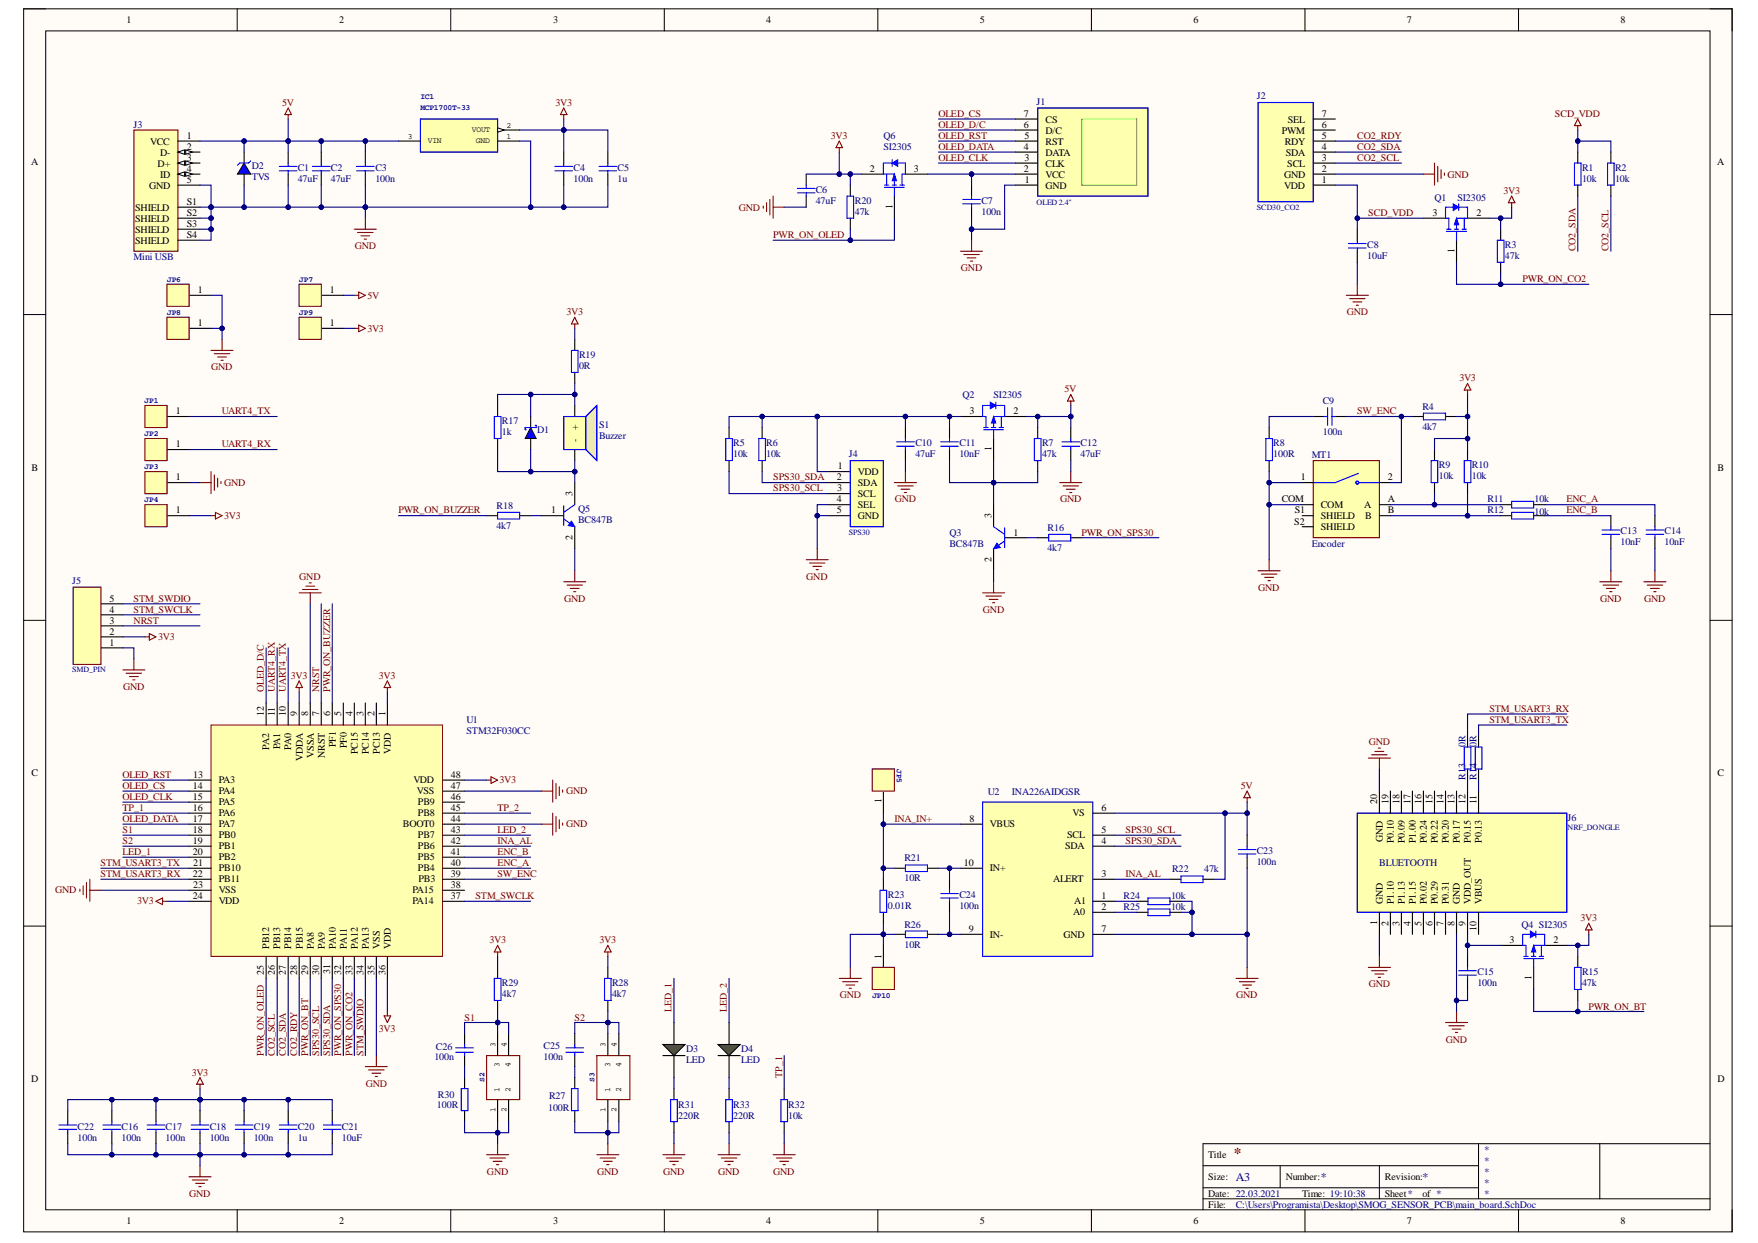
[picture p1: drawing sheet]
<svg xmlns="http://www.w3.org/2000/svg" width="297mm" height="210mm" viewBox="0 0 297 210" stroke-linecap="round" stroke-linejoin="round" font-family="sans-serif">
<defs><g id="words">
<text font-size="2.5" fill="#800000" x="208.4" y="195.6">*</text>
<g font-size="2" fill="#000080">
<text x="208.8" y="199.4">A3</text>
<text x="223.2" y="199.4">*</text>
<text x="240.3" y="199.4">*</text>
</g>
<g font-size="1.7">
<text x="21.4" y="3.9">1</text>
<text x="57.3" y="3.9">2</text>
<text x="93.4" y="3.9">3</text>
<text x="129.5" y="3.9">4</text>
<text x="165.6" y="3.9">5</text>
<text x="201.7" y="3.9">6</text>
<text x="237.7" y="3.9">7</text>
<text x="273.8" y="3.9">8</text>
<text x="31.5" y="23.5">1</text>
<text x="173" y="21.6">6</text>
<text x="173" y="19.8">7</text>
<text x="173.1" y="23.5">5</text>
<text x="176.7" y="22.5">D/C</text>
<text x="176.7" y="20.7">CS</text>
<text x="216.6" y="22.5">PWM</text>
<text x="217.6" y="20.7">SEL</text>
<text x="223.3" y="23.5">5</text>
<text x="223.3" y="21.6">6</text>
<text x="223.3" y="19.8">7</text>
<text x="5.2" y="27.9">A</text>
<text x="25.4" y="24.4">VCC</text>
<text x="26.6" y="28.1">D+</text>
<text x="27.1" y="26.3">D-</text>
<text x="27.1" y="30">ID</text>
<text x="31.5" y="25.3">2</text>
<text x="31.5" y="27.2">3</text>
<text x="31.5" y="29.1">4</text>
<text x="147" y="29.1">2</text>
<text x="154.4" y="29.1">3</text>
<text x="173" y="25.3">4</text>
<text x="173" y="29.1">2</text>
<text x="173.1" y="27.2">3</text>
<text x="176.7" y="24.4">RST</text>
<text x="176.7" y="26.3">DATA</text>
<text x="176.7" y="30">VCC</text>
<text x="176.7" y="28.1">CLK</text>
<text x="217" y="30">GND</text>
<text x="217.1" y="24.4">RDY</text>
<text x="217.2" y="26.3">SDA</text>
<text x="217.5" y="28.1">SCL</text>
<text x="223.3" y="25.3">4</text>
<text x="223.3" y="29.1">2</text>
<text x="223.3" y="27.2">3</text>
<text x="290.1" y="27.9">A</text>
<text x="22.8" y="35.6">SHIELD</text>
<text x="25.2" y="31.8">GND</text>
<text x="31.5" y="30.9">5</text>
<text x="31.5" y="34.6">S1</text>
<text x="150.8" y="35.2" transform="rotate(-90 150.8 35.2)">1</text>
<text x="173.2" y="30.9">1</text>
<text x="176.7" y="31.8">GND</text>
<text x="217" y="31.8">VDD</text>
<text x="223.3" y="30.9">1</text>
<text x="22.8" y="37.4">SHIELD</text>
<text x="22.8" y="39.3">SHIELD</text>
<text x="22.8" y="41.1">SHIELD</text>
<text x="31.5" y="36.5">S2</text>
<text x="31.5" y="38.3">S3</text>
<text x="31.5" y="40.2">S4</text>
<text x="242" y="36.5">3</text>
<text x="249.5" y="36.5">2</text>
<text x="245.7" y="42.7" transform="rotate(-90 245.7 42.7)">1</text>
<text x="33.4" y="49.5">1</text>
<text x="55.7" y="49.5">1</text>
<text x="33.4" y="55.1">1</text>
<text x="55.7" y="55.1">1</text>
<text x="29.7" y="69.9">1</text>
<text x="163.8" y="69.9">3</text>
<text x="171.2" y="69.9">2</text>
<text x="29.7" y="75.5">1</text>
<text x="97.7" y="74.6" transform="rotate(-90 97.7 74.6)">-</text>
<text x="97.7" y="72.6" transform="rotate(-90 97.7 72.6)">+</text>
<text x="167.5" y="76.2" transform="rotate(-90 167.5 76.2)">1</text>
<text x="5.3" y="79.5">B</text>
<text x="29.7" y="81.1">1</text>
<text x="96.7" y="83.7" transform="rotate(-90 96.7 83.7)">3</text>
<text x="141.4" y="81.1">2</text>
<text x="141.5" y="83">3</text>
<text x="141.6" y="79.2">1</text>
<text x="144.9" y="80.2">VDD</text>
<text x="144.9" y="82">SDA</text>
<text x="144.9" y="83.9">SCL</text>
<text x="219.8" y="81.1">1</text>
<text x="234.5" y="81.1">2</text>
<text x="290.2" y="79.5">B</text>
<text x="29.7" y="86.7">1</text>
<text x="93.1" y="86.7">1</text>
<text x="141.4" y="86.7">5</text>
<text x="141.4" y="84.8">4</text>
<text x="144.9" y="87.7">GND</text>
<text x="144.9" y="85.7">SEL</text>
<text x="167.5" y="87.4" transform="rotate(-90 167.5 87.4)">3</text>
<text x="216.6" y="84.8">COM</text>
<text x="218.7" y="88.6">S2</text>
<text x="218.8" y="86.7">S1</text>
<text x="223.2" y="85.7">COM</text>
<text x="223.2" y="87.7">SHIELD</text>
<text x="223.2" y="89.5">SHIELD</text>
<text x="230.5" y="85.7">A</text>
<text x="230.7" y="87.7">B</text>
<text x="234.5" y="84.8">A</text>
<text x="234.5" y="86.7">B</text>
<text x="96.7" y="91.2" transform="rotate(-90 96.7 91.2)">2</text>
<text x="167.5" y="95" transform="rotate(-90 167.5 95)">2</text>
<text x="171.2" y="90.5">1</text>
<text x="18.5" y="101.6">5</text>
<text x="18.5" y="103.5">4</text>
<text x="18.5" y="107.2">2</text>
<text x="18.5" y="105.3">3</text>
<text x="18.5" y="109.1">1</text>
<text x="44.6" y="121" transform="rotate(-90 44.6 121)">12</text>
<text x="46.4" y="121" transform="rotate(-90 46.4 121)">11</text>
<text x="48.3" y="121" transform="rotate(-90 48.3 121)">10</text>
<text x="50.2" y="121" transform="rotate(-90 50.2 121)">9</text>
<text x="52.1" y="121" transform="rotate(-90 52.1 121)">8</text>
<text x="54" y="121" transform="rotate(-90 54 121)">7</text>
<text x="55.8" y="121" transform="rotate(-90 55.8 121)">6</text>
<text x="57.7" y="121" transform="rotate(-90 57.7 121)">5</text>
<text x="59.5" y="121" transform="rotate(-90 59.5 121)">4</text>
<text x="61.4" y="121" transform="rotate(-90 61.4 121)">3</text>
<text x="63.3" y="121" transform="rotate(-90 63.3 121)">2</text>
<text x="65.1" y="121" transform="rotate(-90 65.1 121)">1</text>
<text x="5.3" y="131.1">C</text>
<text x="32.6" y="131.4">13</text>
<text x="45.5" y="126.6" transform="rotate(-90 45.5 126.6)">PA2</text>
<text x="47.4" y="126.5" transform="rotate(-90 47.4 126.5)">PA1</text>
<text x="49.2" y="126.6" transform="rotate(-90 49.2 126.6)">PA0</text>
<text x="51.2" y="128.6" transform="rotate(-90 51.2 128.6)">VDDA</text>
<text x="53" y="128" transform="rotate(-90 53 128)">VSSA</text>
<text x="54.9" y="128" transform="rotate(-90 54.9 128)">NRST</text>
<text x="56.7" y="126.2" transform="rotate(-90 56.7 126.2)">PF1</text>
<text x="58.6" y="126.4" transform="rotate(-90 58.6 126.4)">PF0</text>
<text x="60.5" y="127.4" transform="rotate(-90 60.5 127.4)">PC15</text>
<text x="62.3" y="127.4" transform="rotate(-90 62.3 127.4)">PC14</text>
<text x="64.2" y="127.3" transform="rotate(-90 64.2 127.3)">PC13</text>
<text x="66" y="127.3" transform="rotate(-90 66 127.3)">VDD</text>
<text x="76.2" y="131.4">48</text>
<text x="290.2" y="131.1">C</text>
<text x="32.6" y="136.9">16</text>
<text x="32.6" y="135.1">15</text>
<text x="32.6" y="133.2">14</text>
<text x="37" y="137.9">PA6</text>
<text x="37" y="136">PA5</text>
<text x="37" y="134.2">PA4</text>
<text x="37" y="132.3">PA3</text>
<text x="69.8" y="132.3">VDD</text>
<text x="70.4" y="134.2">VSS</text>
<text x="70.6" y="136">PB9</text>
<text x="70.6" y="137.9">PB8</text>
<text x="76.2" y="135.1">46</text>
<text x="76.2" y="136.9">45</text>
<text x="76.2" y="133.2">47</text>
<text x="148.9" y="135.7" transform="rotate(-90 148.9 135.7)">1</text>
<text x="181.2" y="137.9">VS</text>
<text x="186.1" y="136.9">6</text>
<text x="232.7" y="135.8" transform="rotate(-90 232.7 135.8)">20</text>
<text x="234.6" y="135.8" transform="rotate(-90 234.6 135.8)">19</text>
<text x="236.4" y="135.8" transform="rotate(-90 236.4 135.8)">18</text>
<text x="238.3" y="135.8" transform="rotate(-90 238.3 135.8)">17</text>
<text x="240.2" y="135.8" transform="rotate(-90 240.2 135.8)">16</text>
<text x="242" y="135.8" transform="rotate(-90 242 135.8)">15</text>
<text x="243.9" y="135.8" transform="rotate(-90 243.9 135.8)">14</text>
<text x="245.7" y="135.8" transform="rotate(-90 245.7 135.8)">13</text>
<text x="247.6" y="135.8" transform="rotate(-90 247.6 135.8)">12</text>
<text x="249.5" y="135.8" transform="rotate(-90 249.5 135.8)">11</text>
<text x="32.6" y="142.5">19</text>
<text x="32.6" y="140.7">18</text>
<text x="32.6" y="138.8">17</text>
<text x="37" y="143.4">PB1</text>
<text x="37" y="141.6">PB0</text>
<text x="37" y="139.7">PA7</text>
<text x="68.1" y="139.7">BOOT0</text>
<text x="70.6" y="141.6">PB7</text>
<text x="70.6" y="143.4">PB6</text>
<text x="76.2" y="140.7">43</text>
<text x="76.2" y="142.5">42</text>
<text x="76.2" y="138.8">44</text>
<text x="163.8" y="138.8">8</text>
<text x="167.3" y="139.7">VBUS</text>
<text x="180" y="143.4">SDA</text>
<text x="180.3" y="141.6">SCL</text>
<text x="186.1" y="140.7">5</text>
<text x="186.1" y="142.5">4</text>
<text x="233.6" y="142.2" transform="rotate(-90 233.6 142.2)">GND</text>
<text x="235.5" y="142.4" transform="rotate(-90 235.5 142.4)">P0.10</text>
<text x="237.4" y="142.4" transform="rotate(-90 237.4 142.4)">P0.09</text>
<text x="239.2" y="142.4" transform="rotate(-90 239.2 142.4)">P1.00</text>
<text x="241.1" y="142.4" transform="rotate(-90 241.1 142.4)">P0.24</text>
<text x="243" y="142.4" transform="rotate(-90 243 142.4)">P0.22</text>
<text x="244.8" y="142.4" transform="rotate(-90 244.8 142.4)">P0.20</text>
<text x="246.7" y="142.4" transform="rotate(-90 246.7 142.4)">P0.17</text>
<text x="248.5" y="142.3" transform="rotate(-90 248.5 142.3)">P0.15</text>
<text x="250.4" y="142.3" transform="rotate(-90 250.4 142.3)">P0.13</text>
<text x="32.6" y="144.4">20</text>
<text x="32.6" y="148.1">22</text>
<text x="32.6" y="146.2">21</text>
<text x="32.6" y="150">23</text>
<text x="37" y="145.3">PB2</text>
<text x="37" y="149">PB11</text>
<text x="37" y="147.2">PB10</text>
<text x="70.6" y="145.3">PB5</text>
<text x="70.6" y="147.2">PB4</text>
<text x="70.7" y="149">PB3</text>
<text x="76.2" y="144.4">41</text>
<text x="76.2" y="146.2">40</text>
<text x="76.2" y="148.1">39</text>
<text x="76.2" y="150">38</text>
<text x="162.9" y="146.2">10</text>
<text x="167.3" y="147.2">IN+</text>
<text x="177.9" y="149">ALERT</text>
<text x="186.1" y="148.1">3</text>
<text x="32.6" y="151.8">24</text>
<text x="37" y="150.9">VSS</text>
<text x="37" y="152.7">VDD</text>
<text x="69.7" y="150.9">PA15</text>
<text x="69.7" y="152.7">PA14</text>
<text x="76.2" y="151.8">37</text>
<text x="181.3" y="154.6">A0</text>
<text x="181.5" y="152.7">A1</text>
<text x="186.1" y="153.7">2</text>
<text x="186.1" y="151.8">1</text>
<text x="233.6" y="152.7" transform="rotate(-90 233.6 152.7)">GND</text>
<text x="235.5" y="152.7" transform="rotate(-90 235.5 152.7)">P1.10</text>
<text x="237.4" y="152.7" transform="rotate(-90 237.4 152.7)">P1.13</text>
<text x="239.2" y="152.7" transform="rotate(-90 239.2 152.7)">P1.15</text>
<text x="241.1" y="152.7" transform="rotate(-90 241.1 152.7)">P0.02</text>
<text x="243" y="152.7" transform="rotate(-90 243 152.7)">P0.29</text>
<text x="244.8" y="152.7" transform="rotate(-90 244.8 152.7)">P0.31</text>
<text x="246.7" y="152.7" transform="rotate(-90 246.7 152.7)">GND</text>
<text x="248.5" y="152.7" transform="rotate(-90 248.5 152.7)">VDD_OUT</text>
<text x="250.4" y="152.7" transform="rotate(-90 250.4 152.7)">VBUS</text>
<text x="45.5" y="160.2" transform="rotate(-90 45.5 160.2)">PB12</text>
<text x="47.4" y="160.2" transform="rotate(-90 47.4 160.2)">PB13</text>
<text x="49.2" y="160.2" transform="rotate(-90 49.2 160.2)">PB14</text>
<text x="51.2" y="160.2" transform="rotate(-90 51.2 160.2)">PB15</text>
<text x="53" y="160.2" transform="rotate(-90 53 160.2)">PA8</text>
<text x="54.9" y="160.2" transform="rotate(-90 54.9 160.2)">PA9</text>
<text x="56.7" y="160.2" transform="rotate(-90 56.7 160.2)">PA10</text>
<text x="58.6" y="160.2" transform="rotate(-90 58.6 160.2)">PA11</text>
<text x="60.5" y="160.2" transform="rotate(-90 60.5 160.2)">PA12</text>
<text x="62.3" y="160.2" transform="rotate(-90 62.3 160.2)">PA13</text>
<text x="64.2" y="160.2" transform="rotate(-90 64.2 160.2)">VSS</text>
<text x="66" y="160.2" transform="rotate(-90 66 160.2)">VDD</text>
<text x="148.9" y="161.9" transform="rotate(-90 148.9 161.9)">1</text>
<text x="163.7" y="157.4">9</text>
<text x="167.3" y="158.3">IN-</text>
<text x="179.7" y="158.3">GND</text>
<text x="186.1" y="157.4">7</text>
<text x="232.7" y="156.2" transform="rotate(-90 232.7 156.2)">1</text>
<text x="234.6" y="156.3" transform="rotate(-90 234.6 156.3)">2</text>
<text x="236.4" y="156.3" transform="rotate(-90 236.4 156.3)">3</text>
<text x="238.3" y="156.3" transform="rotate(-90 238.3 156.3)">4</text>
<text x="240.2" y="156.3" transform="rotate(-90 240.2 156.3)">5</text>
<text x="242" y="156.3" transform="rotate(-90 242 156.3)">6</text>
<text x="243.9" y="156.3" transform="rotate(-90 243.9 156.3)">7</text>
<text x="245.7" y="156.3" transform="rotate(-90 245.7 156.3)">8</text>
<text x="247.6" y="156.3" transform="rotate(-90 247.6 156.3)">9</text>
<text x="249.5" y="157.1" transform="rotate(-90 249.5 157.1)">10</text>
<text x="255" y="159.2">3</text>
<text x="262.5" y="159.2">2</text>
<text x="44.6" y="164.6" transform="rotate(-90 44.6 164.6)">25</text>
<text x="46.4" y="164.6" transform="rotate(-90 46.4 164.6)">26</text>
<text x="48.3" y="164.6" transform="rotate(-90 48.3 164.6)">27</text>
<text x="50.2" y="164.6" transform="rotate(-90 50.2 164.6)">28</text>
<text x="52.1" y="164.6" transform="rotate(-90 52.1 164.6)">29</text>
<text x="54" y="164.6" transform="rotate(-90 54 164.6)">30</text>
<text x="55.8" y="164.5" transform="rotate(-90 55.8 164.5)">31</text>
<text x="57.7" y="164.6" transform="rotate(-90 57.7 164.6)">32</text>
<text x="59.5" y="164.6" transform="rotate(-90 59.5 164.6)">33</text>
<text x="61.4" y="164.7" transform="rotate(-90 61.4 164.7)">34</text>
<text x="63.3" y="164.6" transform="rotate(-90 63.3 164.6)">35</text>
<text x="65.1" y="164.6" transform="rotate(-90 65.1 164.6)">36</text>
<text x="258.8" y="165.5" transform="rotate(-90 258.8 165.5)">1</text>
<text x="5.2" y="182.7">D</text>
<text x="290.2" y="182.7">D</text>
<text x="204.1" y="195.6">Title</text>
<text x="204.1" y="199.3">Size:</text>
<text x="204.1" y="202.1">Date: 22.03.2021</text>
<text x="204.1" y="203.9">File:</text>
<text x="217.2" y="199.3">Number:</text>
<text x="220" y="202.1">Time: 19:10:38</text>
<text x="234" y="199.3">Revision:</text>
<text x="234" y="202.1">Sheet*</text>
<text x="240.3" y="202.1">of *</text>
<text x="21.4" y="206.7">1</text>
<text x="57.3" y="206.7">2</text>
<text x="93.4" y="206.7">3</text>
<text x="129.5" y="206.7">4</text>
<text x="165.6" y="206.7">5</text>
<text x="201.7" y="206.7">6</text>
<text x="237.7" y="206.7">7</text>
<text x="273.8" y="206.7">8</text>
</g>
<g font-size="1.7" fill="#800000">
<text x="47.7" y="17.9">5V</text>
<text x="93.9" y="17.9">3V3</text>
<text x="140.4" y="23.5">3V3</text>
<text x="158.6" y="19.8">OLED_CS</text>
<text x="158.6" y="21.6">OLED_D/C</text>
<text x="158.6" y="23.5">OLED_RST</text>
<text x="229.3" y="23.5">CO2_RDY</text>
<text x="262.7" y="19.8">SCD_VDD</text>
<text x="158.6" y="25.3">OLED_DATA</text>
<text x="158.6" y="27.2">OLED_CLK</text>
<text x="229.3" y="27.2">CO2_SCL</text>
<text x="229.3" y="25.3">CO2_SDA</text>
<text x="244.6" y="30">GND</text>
<text x="124.8" y="35.6">GND</text>
<text x="254" y="32.8">3V3</text>
<text x="130.7" y="40.2">PWR_ON_OLED</text>
<text x="231.2" y="36.5">SCD_VDD</text>
<text x="60" y="42.1">GND</text>
<text x="162.4" y="45.8">GND</text>
<text x="257.2" y="47.6">PWR_ON_CO2</text>
<text x="266.2" y="42.4" transform="rotate(-90 266.2 42.4)">CO2_SDA</text>
<text x="271.8" y="42.4" transform="rotate(-90 271.8 42.4)">CO2_SCL</text>
<text x="62.1" y="50.4">5V</text>
<text x="95.7" y="53.2">3V3</text>
<text x="227.6" y="53.2">GND</text>
<text x="62.1" y="56">3V3</text>
<text x="35.7" y="62.5">GND</text>
<text x="246.6" y="64.4">3V3</text>
<text x="37.5" y="69.9">UART4_TX</text>
<text x="179.9" y="66.2">5V</text>
<text x="229.3" y="69.9">SW_ENC</text>
<text x="37.5" y="75.5">UART4_RX</text>
<text x="37.9" y="82">GND</text>
<text x="130.7" y="81.1">SPS30_SDA</text>
<text x="130.7" y="83">SPS30_SCL</text>
<text x="37.9" y="87.7">3V3</text>
<text x="67.3" y="86.7">PWR_ON_BUZZER</text>
<text x="151.2" y="84.8">GND</text>
<text x="179.1" y="84.8">GND</text>
<text x="264.7" y="84.8">ENC_A</text>
<text x="264.7" y="86.7">ENC_B</text>
<text x="182.7" y="90.5">PWR_ON_SPS30</text>
<text x="22.6" y="101.6">STM_SWDIO</text>
<text x="50.6" y="97.9">GND</text>
<text x="95.3" y="101.6">GND</text>
<text x="136.2" y="97.9">GND</text>
<text x="212.6" y="99.8">GND</text>
<text x="270.3" y="101.6">GND</text>
<text x="277.8" y="101.6">GND</text>
<text x="22.6" y="105.3">NRST</text>
<text x="22.6" y="103.5">STM_SWCLK</text>
<text x="166.1" y="103.5">GND</text>
<text x="26.7" y="108.1">3V3</text>
<text x="20.8" y="116.5">GND</text>
<text x="44.6" y="116.8" transform="rotate(-90 44.6 116.8)">OLED_D/C</text>
<text x="46.4" y="116.8" transform="rotate(-90 46.4 116.8)">UART4_RX</text>
<text x="48.3" y="116.8" transform="rotate(-90 48.3 116.8)">UART4_TX</text>
<text x="49.1" y="114.6">3V3</text>
<text x="54" y="116.8" transform="rotate(-90 54 116.8)">NRST</text>
<text x="55.8" y="116.8" transform="rotate(-90 55.8 116.8)">PWR_ON_BUZZER</text>
<text x="64" y="114.6">3V3</text>
<text x="231.3" y="125.8">GND</text>
<text x="251.7" y="120.2">STM_USART3_RX</text>
<text x="251.7" y="122.1">STM_USART3_TX</text>
<text x="20.7" y="131.4">OLED_RST</text>
<text x="20.7" y="133.2">OLED_CS</text>
<text x="20.7" y="135.1">OLED_CLK</text>
<text x="20.7" y="136.9">TP_1</text>
<text x="84.1" y="136.9">TP_2</text>
<text x="84.4" y="132.3">3V3</text>
<text x="95.6" y="134.2">GND</text>
<text x="209.6" y="133.2">5V</text>
<text x="20.7" y="138.8">OLED_DATA</text>
<text x="20.7" y="140.7">S1</text>
<text x="20.7" y="142.5">S2</text>
<text x="84.1" y="142.5">INA_AL</text>
<text x="84.1" y="140.7">LED_2</text>
<text x="95.6" y="139.7">GND</text>
<text x="151.1" y="138.8">INA_IN+</text>
<text x="190.2" y="140.7">SPS30_SCL</text>
<text x="190.2" y="142.5">SPS30_SDA</text>
<text x="17" y="146.2">STM_USART3_TX</text>
<text x="17" y="148.1">STM_USART3_RX</text>
<text x="20.7" y="144.4">LED_1</text>
<text x="84.1" y="144.4">ENC_B</text>
<text x="84.1" y="146.2">ENC_A</text>
<text x="84.1" y="148.1">SW_ENC</text>
<text x="190.2" y="148.1">INA_AL</text>
<text x="9.3" y="150.9">GND</text>
<text x="23.2" y="152.7">3V3</text>
<text x="80.3" y="151.8">STM_SWCLK</text>
<text x="267.1" y="155.5">3V3</text>
<text x="82.7" y="159.2">3V3</text>
<text x="101.3" y="159.2">3V3</text>
<text x="231.3" y="166.7">GND</text>
<text x="78.5" y="172.3">S1</text>
<text x="97.1" y="172.3">S2</text>
<text x="113.5" y="170.8" transform="rotate(-90 113.5 170.8)">LED_1</text>
<text x="122.8" y="170.8" transform="rotate(-90 122.8 170.8)">LED_2</text>
<text x="141.9" y="168.5">GND</text>
<text x="208.9" y="168.5">GND</text>
<text x="268.4" y="170.5">PWR_ON_BT</text>
<text x="44.6" y="178.3" transform="rotate(-90 44.6 178.3)">PWR_ON_OLED</text>
<text x="46.4" y="178.3" transform="rotate(-90 46.4 178.3)">CO2_SCL</text>
<text x="48.3" y="178.3" transform="rotate(-90 48.3 178.3)">CO2_SDA</text>
<text x="50.2" y="178.3" transform="rotate(-90 50.2 178.3)">CO2_RDY</text>
<text x="52.1" y="178.3" transform="rotate(-90 52.1 178.3)">PWR_ON_BT</text>
<text x="54" y="178.3" transform="rotate(-90 54 178.3)">SPS30_SCL</text>
<text x="55.8" y="178.3" transform="rotate(-90 55.8 178.3)">SPS30_SDA</text>
<text x="57.7" y="178.3" transform="rotate(-90 57.7 178.3)">PWR_ON_SPS30</text>
<text x="59.5" y="178.3" transform="rotate(-90 59.5 178.3)">PWR_ON_CO2</text>
<text x="61.4" y="178.3" transform="rotate(-90 61.4 178.3)">STM_SWDIO</text>
<text x="64" y="174.2">3V3</text>
<text x="244.3" y="176.1">GND</text>
<text x="32.4" y="181.6">3V3</text>
<text x="61.8" y="183.5">GND</text>
<text x="132.2" y="182" transform="rotate(-90 132.2 182)">TP_1</text>
<text x="32" y="202.1">GND</text>
<text x="82.3" y="198.4">GND</text>
<text x="100.9" y="198.4">GND</text>
<text x="112" y="198.4">GND</text>
<text x="121.3" y="198.4">GND</text>
<text x="130.7" y="198.4">GND</text>
</g>
<g font-size="1.7" fill="#000080">
<text x="175.1" y="17.6">J1</text>
<text x="212.3" y="16.7">J2</text>
<text x="22.6" y="21.6">J3</text>
<text x="149.3" y="23.5">Q6</text>
<text x="42.5" y="28.5">D2</text>
<text x="50.3" y="28.9">C1</text>
<text x="55.9" y="28.9">C2</text>
<text x="63.4" y="28.9">C3</text>
<text x="96.9" y="28.9">C4</text>
<text x="104.4" y="28.9">C5</text>
<text x="149.3" y="25.3">SI2305</text>
<text x="267.3" y="28.9">R1</text>
<text x="272.9" y="28.9">R2</text>
<text x="42.5" y="30.3">TVS</text>
<text x="50.3" y="30.7">47uF</text>
<text x="55.9" y="30.7">47uF</text>
<text x="63.4" y="30.7">100n</text>
<text x="96.9" y="30.7">100n</text>
<text x="104.4" y="30.7">1u</text>
<text x="137.8" y="32.6">C6</text>
<text x="137.8" y="34.5">47uF</text>
<text x="144.4" y="34.5">R20</text>
<text x="165.8" y="34.5">C7</text>
<text x="242.4" y="33.9">Q1</text>
<text x="246.2" y="33.9">SI2305</text>
<text x="267.3" y="30.7">10k</text>
<text x="272.9" y="30.7">10k</text>
<text x="144.4" y="36.3">47k</text>
<text x="165.8" y="36.3">100n</text>
<text x="231" y="41.9">C8</text>
<text x="254.3" y="41.9">R3</text>
<text x="22.6" y="43.9">Mini USB</text>
<text x="231" y="43.8">10uF</text>
<text x="254.3" y="43.8">47k</text>
<text x="97.8" y="60.5">R19</text>
<text x="97.8" y="62.3">0R</text>
<text x="84.8" y="71.6">R17</text>
<text x="162.6" y="67.2">Q2</text>
<text x="167.9" y="67.2">SI2305</text>
<text x="223.5" y="68.3">C9</text>
<text x="240.3" y="69.2">R4</text>
<text x="84.8" y="73.5">1k</text>
<text x="90.7" y="73.2">D1</text>
<text x="101.2" y="72.2">S1</text>
<text x="101.2" y="74.1">Buzzer</text>
<text x="123.9" y="75.4">R5</text>
<text x="123.9" y="77.2">10k</text>
<text x="129.5" y="75.4">R6</text>
<text x="129.5" y="77.2">10k</text>
<text x="143.4" y="77.2">J4</text>
<text x="154.7" y="75.4">C10</text>
<text x="154.7" y="77.2">47uF</text>
<text x="162.1" y="75.4">C11</text>
<text x="162.1" y="77.2">10nF</text>
<text x="176.1" y="75.4">R7</text>
<text x="176.1" y="77.2">47k</text>
<text x="182.6" y="75.4">C12</text>
<text x="182.6" y="77.2">47uF</text>
<text x="215.1" y="75.4">R8</text>
<text x="215.1" y="77.2">100R</text>
<text x="221.6" y="77.4">MT1</text>
<text x="223.5" y="73.5">100n</text>
<text x="240.3" y="72.6">4k7</text>
<text x="243.1" y="79.1">R9</text>
<text x="243.1" y="80.9">10k</text>
<text x="248.7" y="79.1">R10</text>
<text x="248.7" y="80.9">10k</text>
<text x="83.9" y="86">R18</text>
<text x="83.9" y="89.3">4k7</text>
<text x="97.7" y="86.5">Q5</text>
<text x="97.7" y="88.4">BC847B</text>
<text x="177" y="89.7">R16</text>
<text x="251.3" y="86.7">R12</text>
<text x="251.3" y="84.8">R11</text>
<text x="259.3" y="86.9">10k</text>
<text x="259.3" y="84.8">10k</text>
<text x="160.4" y="90.5">Q3</text>
<text x="160.4" y="92.3">BC847B</text>
<text x="177" y="93">4k7</text>
<text x="221.6" y="92.3">Encoder</text>
<text x="273.8" y="90.2">C13</text>
<text x="273.8" y="92.1">10nF</text>
<text x="281.3" y="90.2">C14</text>
<text x="281.3" y="92.1">10nF</text>
<text x="12.2" y="98.6">J5</text>
<text x="78.8" y="122.1">U1</text>
<text x="78.8" y="123.9">STM32F030CC</text>
<text x="247.6" y="131.7" transform="rotate(-90 247.6 131.7)">R13</text>
<text x="247.6" y="126.1" transform="rotate(-90 247.6 126.1)">0R</text>
<text x="249.5" y="131.7" transform="rotate(-90 249.5 131.7)">R14</text>
<text x="249.5" y="126.1" transform="rotate(-90 249.5 126.1)">0R</text>
<text x="166.9" y="134.3">U2</text>
<text x="171" y="134.3">INA226AIDGSR</text>
<text x="264.9" y="138.6">J6</text>
<text x="152.8" y="145.5">R21</text>
<text x="152.8" y="148.9">10R</text>
<text x="198" y="147.3">R22</text>
<text x="203.5" y="147.3">47k</text>
<text x="212.3" y="144.2">C23</text>
<text x="212.3" y="146.1">100n</text>
<text x="233.1" y="146.2">BLUETOOTH</text>
<text x="150" y="151.6">R23</text>
<text x="150" y="153.5">0.01R</text>
<text x="162.1" y="151.6">C24</text>
<text x="162.1" y="153.5">100n</text>
<text x="189.8" y="151.8">R24</text>
<text x="189.8" y="153.7">R25</text>
<text x="197.9" y="151.8">10k</text>
<text x="197.9" y="153.7">10k</text>
<text x="152.8" y="156.7">R26</text>
<text x="152.8" y="160">10R</text>
<text x="257.1" y="156.7">Q4 SI2305</text>
<text x="84.8" y="166.5">R29</text>
<text x="103.4" y="166.5">R28</text>
<text x="249.6" y="164.7">C15</text>
<text x="249.6" y="166.5">100n</text>
<text x="267.3" y="164.7">R15</text>
<text x="267.3" y="166.5">47k</text>
<text x="84.8" y="168.4">4k7</text>
<text x="103.4" y="168.4">4k7</text>
<text x="73.4" y="179">100n</text>
<text x="73.7" y="177.3">C26</text>
<text x="91.8" y="177.2">C25</text>
<text x="91.8" y="179">100n</text>
<text x="115.9" y="177.7">D3</text>
<text x="115.9" y="179.5">LED</text>
<text x="125.2" y="177.7">D4</text>
<text x="125.2" y="179.5">LED</text>
<text x="74" y="185.4">R30</text>
<text x="92.8" y="185.5">R27</text>
<text x="13.1" y="190.8">C22</text>
<text x="20.5" y="190.8">C16</text>
<text x="28" y="190.8">C17</text>
<text x="35.4" y="190.8">C18</text>
<text x="42.9" y="190.8">C19</text>
<text x="50.3" y="190.8">C20</text>
<text x="57.8" y="190.8">C21</text>
<text x="73.8" y="187">100R</text>
<text x="92.6" y="187.5">100R</text>
<text x="114.6" y="187">R31</text>
<text x="114.6" y="188.9">220R</text>
<text x="123.9" y="187">R33</text>
<text x="123.9" y="188.9">220R</text>
<text x="133.2" y="187">R32</text>
<text x="133.2" y="188.9">10k</text>
<text x="13.1" y="192.6">100n</text>
<text x="20.5" y="192.6">100n</text>
<text x="28" y="192.6">100n</text>
<text x="35.4" y="192.6">100n</text>
<text x="42.9" y="192.6">100n</text>
<text x="50.3" y="192.6">1u</text>
<text x="57.8" y="192.6">10uF</text>
<text x="250.7" y="194.6">*</text>
<text x="250.7" y="196.5">*</text>
<text x="208.8" y="203.9">C:\Users\Programista\Desktop\SMOG_SENSOR_PCB\main_board.SchDoc</text>
<text x="250.7" y="198.4">*</text>
<text x="250.7" y="200.2">*</text>
<text x="250.7" y="202.1">*</text>
</g>
<g font-size="1.4" fill="#000080">
<text x="71" y="16.7">IC1</text>
<text x="71" y="18.6">MCP1700T-33</text>
<text x="175.1" y="34.5">OLED 2.4&quot;</text>
<text x="212.3" y="35.5">SCD30_CO2</text>
<text x="28.2" y="47.6">JP6</text>
<text x="50.6" y="47.6">JP7</text>
<text x="28.2" y="53.2">JP8</text>
<text x="50.6" y="53.2">JP9</text>
<text x="24.4" y="68.1">JP1</text>
<text x="24.4" y="73.7">JP2</text>
<text x="24.4" y="79.2">JP3</text>
<text x="24.4" y="84.8">JP4</text>
<text x="143.4" y="90.3">SPS30</text>
<text x="12.2" y="113.5">SMD_PIN</text>
<text x="151.5" y="129.8" transform="rotate(90 151.5 129.8)">JP5</text>
<text x="264.9" y="140.2">NRF_DONGLE</text>
<text x="147.4" y="168.5">JP10</text>
<text x="81.9" y="182.7" transform="rotate(-90 81.9 182.7)">S2</text>
<text x="100.5" y="182.7" transform="rotate(-90 100.5 182.7)">S3</text>
</g>
<g font-size="1.4">
<text x="68.9" y="23.4">3</text>
<text x="79.7" y="22.3">VOUT</text>
<text x="85.6" y="23.4">1</text>
<text x="85.6" y="21.5">2</text>
<text x="72.3" y="24.2">VIN</text>
<text x="80.4" y="24.2">GND</text>
<text x="83.7" y="176.7" transform="rotate(-90 83.7 176.7)">3</text>
<text x="85.6" y="176.7" transform="rotate(-90 85.6 176.7)">4</text>
<text x="102.3" y="176.7" transform="rotate(-90 102.3 176.7)">3</text>
<text x="104.2" y="176.7" transform="rotate(-90 104.2 176.7)">4</text>
<text x="84.4" y="184.4" transform="rotate(-90 84.4 184.4)">1</text>
<text x="84.4" y="180.2" transform="rotate(-90 84.4 180.2)">3</text>
<text x="86.3" y="184.4" transform="rotate(-90 86.3 184.4)">2</text>
<text x="86.3" y="180.2" transform="rotate(-90 86.3 180.2)">4</text>
<text x="103.1" y="184.4" transform="rotate(-90 103.1 184.4)">1</text>
<text x="103.1" y="180.2" transform="rotate(-90 103.1 180.2)">3</text>
<text x="104.9" y="184.4" transform="rotate(-90 104.9 184.4)">2</text>
<text x="104.9" y="180.2" transform="rotate(-90 104.9 180.2)">4</text>
<text x="83.7" y="187.8" transform="rotate(-90 83.7 187.8)">1</text>
<text x="85.6" y="187.8" transform="rotate(-90 85.6 187.8)">2</text>
<text x="102.3" y="187.8" transform="rotate(-90 102.3 187.8)">1</text>
<text x="104.2" y="187.8" transform="rotate(-90 104.2 187.8)">2</text>
</g>
</g></defs>
<path d="M4 1.5h288.7v206.5h-288.7z" fill-rule="evenodd" fill="#fffcf8"/>
<path d="M4 1.5h288.7v206.5h-288.7z" fill="none" stroke="#000" stroke-width=".17"/>
<path d="M7.7 5.2h281.2v199.1h-281.2z" fill-rule="evenodd" fill="#fffcf8"/>
<g fill="none" stroke="#000" stroke-width=".17">
<path d="M4 1.5h3.7M7.7 5.2h281.2v199.1h-281.2zM40.1 1.5v3.7M76.2 1.5v3.7M112.2 1.5v3.7M148.3 1.5v3.7M184.4 1.5v3.7M220.5 1.5v3.7M256.6 1.5v3.7M288.9 1.5h3.8v3.7M4 53.1h3.7M288.9 53.1h3.8"/>
<path d="M4 104.8h3.7M288.9 104.8h3.8M4 156.4h3.7M288.9 156.4h3.8M203.3 196.9h46.5M216.3 196.9v3.7M233.1 196.9v5.5M249.8 193.1v9.3M270.3 193.1v9.3M288.9 193.1h-85.6v11.2M40.1 204.3v3.7M76.2 204.3v3.7"/>
<path d="M112.2 204.3v3.7M148.3 204.3v3.7M184.4 204.3v3.7M203.3 202.4h85.6M203.3 200.6h46.5M220.5 204.3v3.7M256.6 204.3v3.7M292.7 204.3v3.7"/>
</g>
<path d="M175.3 18.2h18.7v14.9h-18.7z" fill-rule="evenodd" fill="#ffffb0"/>
<path d="M175.3 18.2h18.7v14.9h-18.7z" fill="none" stroke="#800000" stroke-width=".17"/>
<path d="M175.3 18.2h18.7v14.9h-18.7z" fill="none" stroke="#00f" stroke-width=".19"/>
<path d="M171.6 23.8h3.7M171.6 22h3.7M171.6 20.1h3.7M171.6 31.3h3.7M171.6 25.7h3.7M171.6 29.4h3.7M171.6 27.5h3.7" fill="none" stroke="#000" stroke-width=".19"/>
<path d="M182.8 20.1h9.3v11.2h-9.3z" fill="none" stroke="#0f0" stroke-width=".19"/>
<path d="M221.9 77.8h11.2v13h-11.2z" fill-rule="evenodd" fill="#ffffb0"/>
<path d="M221.9 77.8h11.2v13h-11.2z" fill="none" stroke="#800000" stroke-width=".19"/>
<g fill="none" stroke="#00f" stroke-width=".19">
<path d="M229.5 79.9l-3.9 1.6h-3.7M229.6 81.5h3.5"/>
<circle cx="229.3" cy="81.5" r=".24"/>
</g>
<path d="M220 81.5h1.9M220 85.2h1.9M220 87.1h1.9M220 88.9h1.9M233.1 81.5h1.8M233.1 85.2h1.8M233.1 87.1h1.8" fill="none" stroke="#000" stroke-width=".19"/>
<path d="M212.6 17.3h9.3v16.8h-9.3z" fill-rule="evenodd" fill="#ffffb0"/>
<path d="M212.6 17.3h9.3v16.8h-9.3z" fill="none" stroke="#800000" stroke-width=".17"/>
<path d="M212.6 17.3h9.3v16.8h-9.3z" fill="none" stroke="#00f" stroke-width=".19"/>
<path d="M221.9 23.8h3.7M221.9 22h3.7M221.9 20.1h3.7M221.9 31.3h3.7M221.9 25.7h3.7M221.9 29.4h3.7M221.9 27.5h3.7" fill="none" stroke="#000" stroke-width=".19"/>
<path d="M22.6 22h7.5v20.4h-7.5z" fill-rule="evenodd" fill="#ffffb0"/>
<path d="M22.6 22h7.5v20.4h-7.5z" fill="none" stroke="#800000" stroke-width=".18"/>
<path d="M30.1 23.8h3.7M30.1 25.7h3.7" fill="none" stroke="#000" stroke-width=".18"/>
<path d="M30.1 25.7l1.1-.4v.8z" fill="#f8fcff"/>
<path d="M30.1 25.7l1.1-.4v.8z" fill="none" stroke="#000" stroke-width=".17"/>
<path d="M31.4 25.3l1.1 .4-1.1 .4z" fill="#f8fcff"/>
<path d="M31.4 25.3l1.1 .4-1.1 .4z" fill="none" stroke="#000" stroke-width=".17"/>
<path d="M30.1 27.5h3.7" fill="none" stroke="#000" stroke-width=".18"/>
<path d="M30.1 27.5l1.1-.3v.7z" fill="#f8fcff"/>
<path d="M30.1 27.5l1.1-.3v.7z" fill="none" stroke="#000" stroke-width=".17"/>
<path d="M31.4 27.2l1.1 .3-1.1 .4z" fill="#f8fcff"/>
<path d="M31.4 27.2l1.1 .3-1.1 .4z" fill="none" stroke="#000" stroke-width=".17"/>
<path d="M30.1 29.4h3.7" fill="none" stroke="#000" stroke-width=".18"/>
<path d="M30.1 29.4l1.1-.4v.8z" fill="#f8fcff"/>
<path d="M30.1 29.4l1.1-.4v.8z" fill="none" stroke="#000" stroke-width=".17"/>
<path d="M31.4 29l1.1 .4-1.1 .4z" fill="#f8fcff"/>
<path d="M31.4 29l1.1 .4-1.1 .4z" fill="none" stroke="#000" stroke-width=".17"/>
<path d="M30.1 31.3h3.7M30.1 35h3.7M30.1 36.8h3.7M30.1 38.7h3.7M30.1 40.6h3.7" fill="none" stroke="#000" stroke-width=".18"/>
<path d="M229.3 137.3h35.4v16.8h-35.4z" fill-rule="evenodd" fill="#ffffb0"/>
<path d="M229.3 137.3h35.4v16.8h-35.4z" fill="none" stroke="#800000" stroke-width=".17"/>
<path d="M229.3 137.3h35.4v16.8h-35.4z" fill="none" stroke="#00f" stroke-width=".19"/>
<g fill="none" stroke="#000" stroke-width=".19">
<path d="M233.1 133.6v3.7M234.9 133.6v3.7M236.8 133.6v3.7M238.6 133.6v3.7M240.5 133.6v3.7M242.4 133.6v3.7M244.2 133.6v3.7M246.1 133.6v3.7M248 133.6v3.7M249.8 133.6v3.7M233.1 154.1v3.7M234.9 154.1v3.7"/>
<path d="M236.8 154.1v3.7M238.6 154.1v3.7M240.5 154.1v3.7M242.4 154.1v3.7M244.2 154.1v3.7M246.1 154.1v3.7M248 154.1v3.7M249.8 154.1v3.7"/>
</g>
<path d="M59.9 38.7h3.7M60.4 39.3h2.6M61 39.8h1.5M61.7 36.8v1.9M61.5 40.4h.4" fill="none" stroke="#800000" stroke-width=".18"/>
<path d="M71 20.1h13.1v5.6h-13.1z" fill-rule="evenodd" fill="#ffffb0"/>
<path d="M71 20.1h13.1v5.6h-13.1z" fill="none" stroke="#800000" stroke-width=".17"/>
<path d="M71 20.1h13.1v5.6h-13.1z" fill="none" stroke="#00f" stroke-width=".18"/>
<path d="M84.1 23.8h3.7M84.1 22h3.7" fill="none" stroke="#000" stroke-width=".18"/>
<path d="M84.1 21.6l1.1 .4-1.1 .3z" fill="#f8fcff"/>
<path d="M84.1 21.6l1.1 .4-1.1 .3z" fill="none" stroke="#000" stroke-width=".17"/>
<path d="M48.7 25.7v1.8M48.7 29.4v1.9M54.3 25.7v1.8M54.3 29.4v1.9M61.7 25.7v1.8M61.7 29.4v1.9M67.3 23.8h3.7M95.3 25.7v1.8M95.3 29.4v1.9M102.7 25.7v1.8M102.7 29.4v1.9" fill="none" stroke="#000" stroke-width=".18"/>
<g fill="none" stroke="#00f" stroke-width=".18">
<path d="M47.2 28.1h3M47.2 28.8h3M48.7 27.5v.6M48.7 28.8v.6M52.8 28.1h3M52.8 28.8h3M54.3 27.5v.6M54.3 28.8v.6M60.2 28.1h3M60.2 28.8h3M61.7 27.5v.6M61.7 28.8v.6"/>
<path d="M93.8 28.1h2.9M93.8 28.8h2.9M95.3 27.5v.6M95.3 28.8v.6M101.2 28.1h3M101.2 28.8h3M102.7 27.5v.6M102.7 28.8v.6"/>
</g>
<path d="M48.7 18.2l.6 1.2h-1.2zM48.7 19.4v.7M95.3 18.2l.5 1.2h-1.1zM95.3 19.4v.7" fill="none" stroke="#800000" stroke-width=".18"/>
<path d="M35.7 122.4h39.1v39.1h-39.1z" fill-rule="evenodd" fill="#ffffb0"/>
<path d="M35.7 122.4h39.1v39.1h-39.1z" fill="none" stroke="#800000" stroke-width=".17"/>
<g fill="none" stroke="#000" stroke-width=".18">
<path d="M136.2 29.4v1.9M136.2 33.1v1.9M164.2 31.3v1.8M164.2 35v1.8M45 118.7v3.7M46.8 118.7v3.7M48.7 118.7v3.7M50.6 118.7v3.7M52.4 118.7v3.7M54.3 118.7v3.7M56.1 118.7v3.7M58 118.7v3.7"/>
<path d="M59.9 118.7v3.7M61.7 118.7v3.7M63.6 118.7v3.7M65.5 118.7v3.7M31.9 135.5h3.8M31.9 137.3h3.8M31.9 139.2h3.8M31.9 133.6h3.8M31.9 131.7h3.8M74.8 135.5h3.7M74.8 137.3h3.7M74.8 139.2h3.7"/>
<path d="M74.8 133.6h3.7M74.8 131.7h3.7M31.9 141h3.8M31.9 142.9h3.8M31.9 144.8h3.8M31.9 146.6h3.8M31.9 148.5h3.8M31.9 150.3h3.8M31.9 152.2h3.8M74.8 141h3.7M74.8 142.9h3.7M74.8 144.8h3.7"/>
<path d="M74.8 146.6h3.7M74.8 148.5h3.7M74.8 150.3h3.7M74.8 152.2h3.7M45 161.5v3.7M46.8 161.5v3.7M48.7 161.5v3.7M50.6 161.5v3.7M52.4 161.5v3.7M54.3 161.5v3.7M56.1 161.5v3.7M58 161.5v3.7"/>
<path d="M59.9 161.5v3.7M61.7 161.5v3.7M63.6 161.5v3.7M65.5 161.5v3.7"/>
</g>
<path d="M162.3 42.4h3.7M162.9 43h2.6M163.4 43.5h1.5M164 44.1h.3M164.2 40.6v1.8" fill="none" stroke="#800000" stroke-width=".18"/>
<path d="M134.7 31.8h3M134.7 32.6h3M136.2 31.3v.5M136.2 32.6v.5M162.7 33.7h2.9M162.7 34.4h2.9M164.2 33.1v.6M164.2 34.4v.6" fill="none" stroke="#00f" stroke-width=".18"/>
<path d="M229.3 38.7v1.9M240.5 36.8h3.7M248 36.8h3.7M229.3 42.4v1.9M246.1 40.6v3.7" fill="none" stroke="#000" stroke-width=".19"/>
<path d="M244.4 39.1h3.4M244.4 38.7h.8M245.5 35h-1.3v1.8h.6v1.9M245.7 38.7h.8M246.5 35h1.5v1.8h-1.9v1.9M247 38.7h.8M247.4 36.8v1.9M227.8 41.1h3M227.8 41.9h3M229.3 40.6v.5M229.3 41.9v.5" fill="none" stroke="#00f" stroke-width=".19"/>
<path d="M227.5 49.9h3.7M228 50.4h2.6M228.6 51h1.5M229.2 51.5h.3M229.3 48v1.9" fill="none" stroke="#800000" stroke-width=".19"/>
<path d="M245.5 34.4l1 .6-1 .5z" fill="#00f"/>
<path d="M245.5 34.4l1 .6-1 .5z" fill="none" stroke="#00f" stroke-width=".17"/>
<path d="M246.1 39.1v1.5M246.5 34.4v1.1" fill="none" stroke="#00f" stroke-width=".19"/>
<path d="M246.1 36.8l.4 1.2h-.8z" fill="#00f"/>
<path d="M246.1 36.8l.4 1.2h-.8z" fill="none" stroke="#00f" stroke-width=".17"/>
<g fill="none" stroke="#000" stroke-width=".19">
<path d="M253.6 38.7v1.9M266.6 25.7v1.8M266.6 31.3v1.8M272.2 25.7v1.8M272.2 31.3v1.8M253.6 44.3v1.9M242.4 75.9v1.9M248 75.9v1.9M242.4 81.5v1.9M248 81.5v1.9M253.6 87.1h1.8M253.6 85.2h1.8"/>
<path d="M259.1 87.1h1.9M259.1 85.2h1.9M272.2 87.1v1.8M272.2 90.8v1.9M279.6 87.1v1.8M279.6 90.8v1.9"/>
</g>
<g fill="none" stroke="#00f" stroke-width=".19">
<path d="M266 27.5h1.1v3.8h-1.1zM271.6 27.5h1.1v3.8h-1.1zM253 40.6h1.1v3.7h-1.1zM241.8 77.8h1.1v3.7h-1.1zM247.4 77.8h1.1v3.7h-1.1zM255.4 84.7h3.7v1.1h-3.7zM255.4 86.5h3.7v1.1h-3.7zM270.7 89.5h3M270.7 90.2h3M272.2 88.9v.6M272.2 90.2v.6M278.1 89.5h3"/>
<path d="M278.1 90.2h3M279.6 88.9v.6M279.6 90.2v.6"/>
</g>
<g fill="none" stroke="#800000" stroke-width=".19">
<path d="M240.5 29.4h1.9M242.4 27.5v3.8M242.9 28.1v2.6M243.5 28.7v1.5M244.1 29.2v.4M255.4 33.1l.6 1.1h-1.1zM255.4 34.2v.8M266.6 20.1l.5 1.1h-1.1zM266.6 21.2v.8M248 64.8l.5 1.1h-1.1zM248 65.9v.7M212.6 96.4h3.7"/>
<path d="M213.1 96.9h2.6M213.7 97.5h1.5M214.3 98.1h.3M214.4 94.5v1.9M270.3 98.2h3.7M270.9 98.8h2.6M271.4 99.4h1.5M272 99.9h.4M272.2 96.4v1.8M277.8 98.2h3.7M278.3 98.8h2.6M278.9 99.4h1.5"/>
<path d="M279.4 99.9h.4M279.6 96.4v1.8"/>
</g>
<path d="M12.4 99.2h4.6v13h-4.6z" fill="none" stroke="#00f" stroke-width=".18"/>
<path d="M17 102h3.8M17 109.4h3.8M17 103.8h3.8M17 107.5h3.8M17 105.7h3.8" fill="none" stroke="#000" stroke-width=".18"/>
<path d="M12.4 99.2h4.6v13h-4.6z" fill-rule="evenodd" fill="#ffffb0"/>
<path d="M12.4 99.2h4.6v13h-4.6z" fill="none" stroke="#800000" stroke-width=".17"/>
<g fill="none" stroke="#000" stroke-width=".19">
<path d="M214.4 72.2v1.9M214.4 77.8v1.8M221.9 70.3h1.9M225.6 70.3h1.9M238.6 70.3h1.9M244.2 70.3h1.9M248 124.3v1.9M248 129.9v1.8M249.8 124.3v1.9M249.8 129.9v1.8M253.6 159.6h3.7M261 159.6h3.7"/>
<path d="M259.1 163.4v3.7"/>
</g>
<g fill="none" stroke="#00f" stroke-width=".19">
<path d="M213.9 74.1h1.1v3.7h-1.1zM223.8 70.3h.5M224.3 68.8v3M225.1 68.8v3M225.1 70.3h.5M240.5 69.8h3.7v1.1h-3.7zM247.4 126.2h1.1v3.7h-1.1zM249.3 126.2h1.1v3.7h-1.1zM258.6 157.8h-1.3v1.8h.5v1.9M259.5 157.8h1.5v1.8h-1.9v1.9M260.4 159.6v1.9M257.5 161.9h3.3"/>
<path d="M257.5 161.5h.7M258.8 161.5h.7M260.1 161.5h.7"/>
</g>
<g fill="none" stroke="#800000" stroke-width=".19">
<path d="M231.2 128h3.7M231.8 127.5h2.6M232.3 126.9h1.5M232.9 126.3h.3M233.1 128v1.9M231.2 163.4h3.7M231.8 163.9h2.6M232.3 164.5h1.5M232.9 165h.3M233.1 161.5v1.9M244.2 172.7h3.8M244.8 173.2h2.6"/>
<path d="M245.4 173.8h1.4M245.9 174.3h.4M246.1 170.8v1.9"/>
</g>
<path d="M258.6 157.2l.9 .6-.9 .5z" fill="#00f"/>
<path d="M258.6 157.2l.9 .6-.9 .5z" fill="none" stroke="#00f" stroke-width=".17"/>
<path d="M259.5 157.2v1.1M259.1 161.9v1.5" fill="none" stroke="#00f" stroke-width=".19"/>
<path d="M259.1 159.6l.4 1.2h-.7z" fill="#00f"/>
<path d="M259.1 159.6l.4 1.2h-.7z" fill="none" stroke="#00f" stroke-width=".17"/>
<path d="M248 161.5v1.9M248 165.2v1.9M266.6 161.5v1.9M266.6 167.1v1.9" fill="none" stroke="#000" stroke-width=".19"/>
<path d="M246.5 164.7h3M246.5 163.9h3M248 163.4v.5M248 164.7v.5M266 163.4h1.1v3.7h-1.1z" fill="none" stroke="#00f" stroke-width=".19"/>
<path d="M143.7 77.8h5.6v11.1h-5.6z" fill-rule="evenodd" fill="#ffffb0"/>
<path d="M143.7 77.8h5.6v11.1h-5.6z" fill="none" stroke="#800000" stroke-width=".17"/>
<path d="M123.2 72.2v1.9M123.2 77.8v1.8M128.8 72.2v1.9M128.8 77.8v1.8M139.9 79.6h3.8M162.3 70.3h3.7M167.9 74.1v3.7M139.9 87.1h3.8M139.9 85.2h3.8M139.9 81.5h3.8M139.9 83.4h3.8" fill="none" stroke="#000" stroke-width=".18"/>
<path d="M122.6 74.1h1.1v3.7h-1.1zM128.2 74.1h1.1v3.7h-1.1zM143.7 77.8h5.6v11.1h-5.6zM166.2 72.6h3.4M166.2 72.2h.7M167.3 68.5h-1.3v1.8h.6v1.9M167.5 72.2h.8M168.3 68.5h1.4v1.8h-1.8v1.9M168.8 72.2h.8M169.2 70.3v1.9" fill="none" stroke="#00f" stroke-width=".18"/>
<path d="M136.2 94.5h3.7M136.8 95.1h2.6M137.3 95.6h1.5M137.9 96.2h.4M138.1 92.7v1.8" fill="none" stroke="#800000" stroke-width=".18"/>
<path d="M169.8 70.3h3.7" fill="none" stroke="#000" stroke-width=".19"/>
<path d="M167.3 67.9l1 .6-1 .5z" fill="#00f"/>
<path d="M167.3 67.9l1 .6-1 .5z" fill="none" stroke="#00f" stroke-width=".17"/>
<path d="M167.9 72.6v1.5M168.3 67.9v1.1" fill="none" stroke="#00f" stroke-width=".18"/>
<path d="M167.9 70.3l.4 1.1h-.8z" fill="#00f"/>
<path d="M167.9 70.3l.4 1.1h-.8z" fill="none" stroke="#00f" stroke-width=".17"/>
<path d="M169.8 90.8h3.7" fill="none" stroke="#000" stroke-width=".19"/>
<path d="M167.9 85.2v3.7M167.9 92.7v3.7" fill="none" stroke="#000" stroke-width=".18"/>
<path d="M167.9 88.9l1.8 1.3M169.7 91.4l-1.8 1.3M169.7 89.1v3.4" fill="none" stroke="#00f" stroke-width=".18"/>
<path d="M168.4 91.7l.6 .8-1.1 .2z" fill="#00f"/>
<path d="M168.4 91.7l.6 .8-1.1 .2z" fill="none" stroke="#00f" stroke-width=".17"/>
<g fill="none" stroke="#000" stroke-width=".19">
<path d="M175.3 72.2v1.9M175.3 77.8v1.8M180.9 72.2v1.9M180.9 75.9v1.9M18.9 187.6v1.8M18.9 191.3v1.8M26.4 187.6v1.8M26.4 191.3v1.8M33.8 187.6v1.8M33.8 191.3v1.8M41.2 187.6v1.8M41.2 191.3v1.8"/>
<path d="M48.7 187.6v1.8M48.7 191.3v1.8M56.1 187.6v1.8M56.1 191.3v1.8"/>
</g>
<g fill="none" stroke="#00f" stroke-width=".19">
<path d="M174.8 74.1h1.1v3.7h-1.1zM179.4 74.6h3M179.4 75.4h3M180.9 74.1v.5M180.9 75.4v.5M17.4 190h3M17.4 190.7h3M18.9 189.4v.6M18.9 190.7v.6M24.9 190h2.9M24.9 190.7h2.9M26.4 189.4v.6"/>
<path d="M26.4 190.7v.6M32.3 190h3M32.3 190.7h3M33.8 189.4v.6M33.8 190.7v.6M39.8 190h2.9M39.8 190.7h2.9M41.2 189.4v.6M41.2 190.7v.6M47.2 190h3M47.2 190.7h3M48.7 189.4v.6"/>
<path d="M48.7 190.7v.6M54.7 190h2.9M54.7 190.7h2.9M56.1 189.4v.6M56.1 190.7v.6"/>
</g>
<g fill="none" stroke="#800000" stroke-width=".18">
<path d="M153 79.6v1.9M51.1 99.5h2.6M51.7 99h1.5M52.2 98.4h.4M151.1 81.5h3.7M151.7 82.1h2.6M152.2 82.6h1.5M152.8 83.2h.4M167.9 98.2v1.9M20.8 113.1h3.7M21.3 113.7h2.6M21.9 114.2h1.5"/>
<path d="M22.4 114.8h.4M22.6 111.3v1.8M24.5 107.5h.7M25.2 107l1.1 .5-1.1 .6zM50.6 100.1h3.7M50.6 115l.5 1.1h-1.1zM50.6 116.1v.7M52.4 100.1v1.9M65.5 116.1v.7M65.5 115l.5 1.1h-1.1zM166 100.1h3.7M166.6 100.7h2.6"/>
<path d="M167.1 101.2h1.5M167.7 101.8h.4M82.2 131.7h.8M83 131.2l1.1 .5-1.1 .6zM91.5 139.2h1.9M91.5 133.6h1.9M93.4 131.7v3.8M93.4 137.3v3.7M93.9 132.3v2.6M93.9 137.9v2.6M94.5 132.8v1.5M94.5 138.4v1.5"/>
<path d="M95.1 133.4v.4M95.1 139v.4M13.5 150.2v.3M14.1 149.6v1.5M14.6 149v2.6M15.2 148.5v3.7M15.2 150.3h1.8M26.3 152.2l1.2-.6v1.2zM27.5 152.2h.7M64.9 171.5h1.1M65.5 170.8v.7"/>
</g>
<path d="M153 72.2v1.9M153 75.9v1.9M160.4 72.2v1.9M160.4 75.9v1.9" fill="none" stroke="#000" stroke-width=".18"/>
<path d="M151.5 74.6h3M151.5 75.4h3M153 74.1v.5M153 75.4v.5M158.9 74.6h3M158.9 75.4h3M160.4 74.1v.5M160.4 75.4v.5" fill="none" stroke="#00f" stroke-width=".18"/>
<g fill="none" stroke="#800000" stroke-width=".19">
<path d="M180.9 67.7v.8M180.9 79.6v1.9M180.9 66.6l.6 1.1h-1.1zM179.1 81.5h3.7M179.6 82.1h2.6M180.2 82.6h1.5M180.7 83.2h.4M63.6 178.3v1.8M64.9 171.5l.6 1.2 .5-1.2M31.9 198.7h3.8M32.5 199.3h2.6M33.1 199.8h1.4"/>
<path d="M33.8 183.1v.7M33.8 196.9v1.8M33.8 182l.6 1.1h-1.2zM61.7 180.1h3.8M62.3 180.7h2.6M62.9 181.2h1.4M63.4 181.8h.4M33.6 200.4h.4"/>
</g>
<path d="M95.3 70.3h3.7v5.6h-3.7z" fill-rule="evenodd" fill="#ffffb0"/>
<path d="M95.3 70.3h3.7v5.6h-3.7z" fill="none" stroke="#800000" stroke-width=".17"/>
<path d="M100.8 68.5v9.3l-1.8-1.9v-5.6z" fill-rule="evenodd" fill="#ebdeb5"/>
<path d="M100.8 68.5v9.3l-1.8-1.9v-5.6z" fill="none" stroke="#00f" stroke-width=".17"/>
<path d="M97.1 68.5v1.8M97.1 75.9v1.9M91.5 87.1h3.8M97.1 81.5v3.7M97.1 88.9v3.8" fill="none" stroke="#000" stroke-width=".18"/>
<path d="M99 70.3h-3.7v5.6h3.7M99 70.3v5.6M99 70.3l1.8-1.8v9.3l-1.8-1.9M95.3 85.4v3.4M95.3 87.6l1.8 1.3M97.1 85.2l-1.8 1.3" fill="none" stroke="#00f" stroke-width=".18"/>
<path d="M96.6 88l.5 .9-1.1-.1z" fill="#00f"/>
<path d="M96.6 88l.5 .9-1.1-.1z" fill="none" stroke="#00f" stroke-width=".17"/>
<path d="M95.3 98.2h3.7M95.8 98.8h2.6M96.4 99.4h1.5M96.9 99.9h.4M97.1 96.4v1.8" fill="none" stroke="#800000" stroke-width=".18"/>
<path d="M89.7 70.3v1.9M89.7 74.1v1.8M82.2 87.1h1.9M87.8 87.1h1.9" fill="none" stroke="#000" stroke-width=".18"/>
<path d="M84.1 86.5h3.7v1.1h-3.7z" fill="none" stroke="#00f" stroke-width=".18"/>
<path d="M175.3 90.8h1.9M180.9 90.8h1.9" fill="none" stroke="#000" stroke-width=".19"/>
<path d="M177.2 90.2h3.7v1.2h-3.7z" fill="none" stroke="#00f" stroke-width=".19"/>
<path d="M89.7 72.2l.9 1.9h-1.9z" fill="#00f"/>
<path d="M89.7 72.2l.9 1.9h-1.9z" fill="none" stroke="#000" stroke-width=".17"/>
<path d="M149.4 31.6h3.4M149.4 31.3h.8M149.8 29.4v1.9M150.8 27.5h-1.5v1.9h1.8v1.9M150.8 31.3h.7M151.7 27.5h1.3v1.9h-.6v1.9M152.1 31.3h.7M96.6 59.2h1.1v3.7h-1.1zM83.5 70.3h1.1v3.8h-1.1zM90.4 71.8h.2v.4h-1.9v.4h.2" fill="none" stroke="#00f" stroke-width=".18"/>
<path d="M145.5 29.4h3.8M151.1 33.1v3.7M153 29.4h3.7M97.1 57.3v1.9M84.1 68.5v1.8M84.1 74.1v1.8M97.1 62.9v1.9" fill="none" stroke="#000" stroke-width=".18"/>
<path d="M97.1 53.6l.6 1.1h-1.1zM97.1 54.7v.8" fill="none" stroke="#800000" stroke-width=".18"/>
<path d="M150.8 27.5l.9-.5v1.1z" fill="#00f"/>
<path d="M150.8 27.5l.9-.5v1.1z" fill="none" stroke="#00f" stroke-width=".17"/>
<path d="M150.8 27v1.1M151.1 31.6v1.5" fill="none" stroke="#00f" stroke-width=".18"/>
<path d="M151.1 29.4l.4 1.1h-.7z" fill="#00f"/>
<path d="M151.1 29.4l.4 1.1h-.7z" fill="none" stroke="#00f" stroke-width=".17"/>
<path d="M143.7 31.3v1.8M143.7 36.8v1.9M28.2 70.3h3.7" fill="none" stroke="#000" stroke-width=".18"/>
<path d="M143.1 33.1h1.1v3.7h-1.1zM24.5 68.5h3.7v3.7h-3.7z" fill="none" stroke="#00f" stroke-width=".18"/>
<path d="M129 34.8v.4M129.5 34.2v1.5M130.1 33.7v2.6M130.6 33.1v3.7M130.6 35h1.9M141.8 23.8l.6 1.1h-1.2zM141.8 24.9v.8" fill="none" stroke="#800000" stroke-width=".18"/>
<path d="M11.4 187.6v1.8M11.4 191.3v1.8" fill="none" stroke="#000" stroke-width=".19"/>
<path d="M10 190h2.9M10 190.7h2.9M11.4 189.4v.6M11.4 190.7v.6" fill="none" stroke="#00f" stroke-width=".19"/>
<path d="M268.4 155.9l.6 1.1h-1.1zM268.4 157v.8" fill="none" stroke="#800000" stroke-width=".19"/>
<path d="M24.5 68.5h3.7v3.7h-3.7z" fill-rule="evenodd" fill="#ffffb0"/>
<path d="M24.5 68.5h3.7v3.7h-3.7z" fill="none" stroke="#800000" stroke-width=".17"/>
<path d="M28.2 75.9h3.7" fill="none" stroke="#000" stroke-width=".18"/>
<path d="M24.5 74.1h3.7v3.7h-3.7z" fill="none" stroke="#00f" stroke-width=".18"/>
<path d="M24.5 74.1h3.7v3.7h-3.7z" fill-rule="evenodd" fill="#ffffb0"/>
<path d="M24.5 74.1h3.7v3.7h-3.7z" fill="none" stroke="#800000" stroke-width=".17"/>
<path d="M28.2 81.5h3.7" fill="none" stroke="#000" stroke-width=".18"/>
<path d="M24.5 79.6h3.7v3.8h-3.7z" fill="none" stroke="#00f" stroke-width=".18"/>
<path d="M24.5 79.6h3.7v3.8h-3.7z" fill-rule="evenodd" fill="#ffffb0"/>
<path d="M24.5 79.6h3.7v3.8h-3.7z" fill="none" stroke="#800000" stroke-width=".17"/>
<path d="M28.2 87.1h3.7" fill="none" stroke="#000" stroke-width=".18"/>
<path d="M24.5 85.2h3.7v3.7h-3.7z" fill="none" stroke="#00f" stroke-width=".18"/>
<path d="M24.5 85.2h3.7v3.7h-3.7z" fill-rule="evenodd" fill="#ffffb0"/>
<path d="M24.5 85.2h3.7v3.7h-3.7z" fill="none" stroke="#800000" stroke-width=".17"/>
<path d="M149.3 133.6v3.7" fill="none" stroke="#000" stroke-width=".18"/>
<path d="M147.4 129.9h3.7v3.7h-3.7z" fill="none" stroke="#00f" stroke-width=".18"/>
<path d="M147.4 129.9h3.7v3.7h-3.7z" fill-rule="evenodd" fill="#ffffb0"/>
<path d="M147.4 129.9h3.7v3.7h-3.7z" fill="none" stroke="#800000" stroke-width=".17"/>
<path d="M82.2 178.3h5.6v7.4h-5.6z" fill="none" stroke="#800000" stroke-width=".19"/>
<path d="M84.1 174.5v3.8M85.9 174.5v3.8M84.1 185.7v3.7M85.9 185.7v3.7" fill="none" stroke="#000" stroke-width=".19"/>
<path d="M31.9 49.9h3.8" fill="none" stroke="#000" stroke-width=".18"/>
<path d="M28.2 48h3.7v3.7h-3.7z" fill="none" stroke="#00f" stroke-width=".18"/>
<path d="M28.2 48h3.7v3.7h-3.7z" fill-rule="evenodd" fill="#ffffb0"/>
<path d="M28.2 48h3.7v3.7h-3.7z" fill="none" stroke="#800000" stroke-width=".17"/>
<path d="M54.3 55.5h3.7" fill="none" stroke="#000" stroke-width=".18"/>
<path d="M50.6 53.6h3.7v3.7h-3.7z" fill="none" stroke="#00f" stroke-width=".18"/>
<path d="M50.6 53.6h3.7v3.7h-3.7z" fill-rule="evenodd" fill="#ffffb0"/>
<path d="M50.6 53.6h3.7v3.7h-3.7z" fill="none" stroke="#800000" stroke-width=".17"/>
<path d="M31.9 55.5h3.8" fill="none" stroke="#000" stroke-width=".18"/>
<path d="M28.2 53.6h3.7v3.7h-3.7z" fill="none" stroke="#00f" stroke-width=".18"/>
<path d="M28.2 53.6h3.7v3.7h-3.7z" fill-rule="evenodd" fill="#ffffb0"/>
<path d="M28.2 53.6h3.7v3.7h-3.7z" fill="none" stroke="#800000" stroke-width=".17"/>
<path d="M54.3 49.9h3.7" fill="none" stroke="#000" stroke-width=".18"/>
<path d="M50.6 48h3.7v3.7h-3.7z" fill="none" stroke="#00f" stroke-width=".18"/>
<path d="M50.6 48h3.7v3.7h-3.7z" fill-rule="evenodd" fill="#ffffb0"/>
<path d="M50.6 48h3.7v3.7h-3.7z" fill="none" stroke="#800000" stroke-width=".17"/>
<g fill="none" stroke="#800000" stroke-width=".18">
<path d="M35.7 59.2h3.7M36.2 59.7h2.6M37.5 57.3v1.9M59.9 49.9h.7M59.9 55.5h.7M60.6 49.3l1.1 .6-1.1 .5zM60.6 54.9l1.1 .6-1.1 .5zM35.7 79.6v3.8M36.8 60.3h1.5M37.3 60.8h.4M33.8 81.5h1.9M35.7 87.1h.7"/>
<path d="M36.2 80.2v2.6M36.4 86.5l1.1 .6-1.1 .5zM36.8 80.8v1.4M37.3 81.3v.4"/>
</g>
<path d="M151.1 146.6h1.9M151.1 157.8h1.9M156.7 146.6h1.9M156.7 157.8h1.9" fill="none" stroke="#000" stroke-width=".18"/>
<path d="M153 146.1h3.7v1.1h-3.7zM153 157.2h3.7v1.1h-3.7z" fill="none" stroke="#00f" stroke-width=".18"/>
<path d="M166 135.5h18.6v26h-18.6z" fill-rule="evenodd" fill="#ffffb0"/>
<path d="M166 135.5h18.6v26h-18.6z" fill="none" stroke="#00f" stroke-width=".19"/>
<path d="M184.6 137.3h3.8M184.6 154.1h3.8M184.6 152.2h3.8M184.6 141h3.8M184.6 142.9h3.8M184.6 148.5h3.8M184.6 157.8h3.8" fill="none" stroke="#000" stroke-width=".19"/>
<path d="M162.3 139.2h3.7M149.3 148.5v1.8M149.3 154.1v1.8M149.3 159.6v3.8M160.4 148.5v1.8M160.4 152.2v1.9M162.3 146.6h3.7M162.3 157.8h3.7" fill="none" stroke="#000" stroke-width=".18"/>
<path d="M148.7 150.3h1.1v3.8h-1.1zM158.9 151.6h3M158.9 150.9h3M160.4 150.3v.6M160.4 151.6v.6M147.4 163.4h3.7v3.7h-3.7z" fill="none" stroke="#00f" stroke-width=".18"/>
<path d="M147.4 163.4h3.7v3.7h-3.7z" fill-rule="evenodd" fill="#ffffb0"/>
<path d="M147.4 163.4h3.7v3.7h-3.7z" fill="none" stroke="#800000" stroke-width=".17"/>
<path d="M141.8 165.2h3.7M142.4 165.8h2.6M142.9 166.3h1.5M143.5 166.9h.4M143.7 163.4v1.8" fill="none" stroke="#800000" stroke-width=".18"/>
<path d="M192.1 152.2h1.9M192.1 154.1h1.9M197.7 148.5h1.8M197.7 152.2h1.8M197.7 154.1h1.8M203.3 148.5h1.8M210.7 141v1.9M210.7 144.8v1.8" fill="none" stroke="#000" stroke-width=".19"/>
<path d="M194 151.6h3.7v1.2h-3.7zM194 153.5h3.7v1.1h-3.7zM199.5 147.9h3.8v1.1h-3.8zM209.2 144.2h3M209.2 143.5h3M210.7 142.9v.6M210.7 144.2v.6" fill="none" stroke="#00f" stroke-width=".19"/>
<path d="M210.7 134.7v.8M210.7 133.6l.6 1.1h-1.1zM208.9 165.2h3.7M209.4 165.8h2.6M210 166.3h1.5M210.5 166.9h.4M210.7 163.4v1.8" fill="none" stroke="#800000" stroke-width=".19"/>
<path d="M41.2 25.7v1.8M41.2 29.4v1.9" fill="none" stroke="#000" stroke-width=".18"/>
<path d="M41.2 27.5l1.2 1.9h-2.3z" fill="#00f"/>
<path d="M41.2 27.5l1.2 1.9h-2.3z" fill="none" stroke="#000" stroke-width=".17"/>
<path d="M42.4 27.2l-.4 .3h-1.5l-.4 .4M83.5 165.2h1.1v3.7h-1.1zM102.1 165.2h1.2v3.7h-1.2z" fill="none" stroke="#00f" stroke-width=".18"/>
<g fill="none" stroke="#000" stroke-width=".19">
<path d="M78.5 174.5v1.9M78.5 178.3v1.8M97.1 174.5v1.9M97.1 178.3v1.8M102.7 174.5v3.8M104.6 174.5v3.8M113.9 172.7v3.7M113.9 178.3v3.7M78.5 182v1.8M78.5 187.6v1.8M97.1 182v1.8M97.1 187.6v1.8"/>
<path d="M102.7 185.7v3.7M104.6 185.7v3.7"/>
</g>
<path d="M77 177.7h3M77 176.9h3M78.5 176.4v.5M78.5 177.7v.6M95.6 177.7h3M95.6 176.9h3M97.1 176.4v.5M97.1 177.7v.6M77.9 183.8h1.2v3.8h-1.2zM96.6 183.8h1.1v3.8h-1.1z" fill="none" stroke="#00f" stroke-width=".19"/>
<path d="M84.1 163.4v1.8M84.1 168.9v1.9M102.7 163.4v1.8M102.7 168.9v1.9" fill="none" stroke="#000" stroke-width=".18"/>
<path d="M100.8 178.3h5.6v7.4h-5.6zM82.2 195h3.7M82.8 195.6h2.6M83.3 196.1h1.5M83.9 196.7h.4M84.1 193.1v1.9M100.8 195h3.8M101.4 195.6h2.6M102 196.1h1.5M102.5 196.7h.4M102.7 193.1v1.9" fill="none" stroke="#800000" stroke-width=".19"/>
<path d="M84.1 159.6l.5 1.2h-1.1zM102.7 159.6l.6 1.2h-1.2zM84.1 160.8v.7M102.7 160.8v.7" fill="none" stroke="#800000" stroke-width=".18"/>
<path d="M112 176.4h3.7l-1.8 1.9z" fill="#00bf00"/>
<path d="M112 176.4h3.7l-1.8 1.9zM112 178.3h3.7M113.9 183.8v1.9M113.9 189.4v1.9M132.5 183.8v1.9M132.5 189.4v1.9" fill="none" stroke="#000" stroke-width=".19"/>
<path d="M113.3 185.7h1.1v3.7h-1.1zM131.9 185.7h1.2v3.7h-1.2z" fill="none" stroke="#00f" stroke-width=".19"/>
<path d="M112 195h3.7M112.6 195.6h2.6M113.1 196.1h1.5M113.7 196.7h.4M113.9 193.1v1.9M130.6 195h3.8M131.2 195.6h2.6M131.7 196.1h1.5M132.3 196.7h.4M132.5 193.1v1.9" fill="none" stroke="#800000" stroke-width=".19"/>
<path d="M279.6 92.7v3.7M11.4 193.1v1.9h7.5" fill="none" stroke="#000080" stroke-width=".19"/>
<circle cx="18.9" cy="195" r=".37" fill="#000080"/>
<circle cx="18.9" cy="195" r=".37" fill="none" stroke="#000080" stroke-width=".17"/>
<path d="M18.9 185.7h-7.5v1.9" fill="none" stroke="#000080" stroke-width=".19"/>
<circle cx="18.9" cy="185.7" r=".37" fill="#000080"/>
<circle cx="18.9" cy="185.7" r=".37" fill="none" stroke="#000080" stroke-width=".17"/>
<path d="M17 150.3h14.9M17 148.5h14.9M17 146.6h14.9" fill="none" stroke="#000080" stroke-width=".18"/>
<path d="M18.9 193.1v1.9h29.8v-1.9" fill="none" stroke="#000080" stroke-width=".19"/>
<circle cx="18.9" cy="195" r=".37" fill="#000080"/>
<circle cx="18.9" cy="195" r=".37" fill="none" stroke="#000080" stroke-width=".17"/>
<circle cx="26.3" cy="195" r=".37" fill="#000080"/>
<circle cx="26.3" cy="195" r=".37" fill="none" stroke="#000080" stroke-width=".17"/>
<circle cx="33.8" cy="195" r=".37" fill="#000080"/>
<circle cx="33.8" cy="195" r=".37" fill="none" stroke="#000080" stroke-width=".17"/>
<circle cx="41.2" cy="195" r=".37" fill="#000080"/>
<circle cx="41.2" cy="195" r=".37" fill="none" stroke="#000080" stroke-width=".17"/>
<circle cx="48.7" cy="195" r=".37" fill="#000080"/>
<circle cx="48.7" cy="195" r=".37" fill="none" stroke="#000080" stroke-width=".17"/>
<path d="M18.9 187.6v-1.9h29.8v1.9" fill="none" stroke="#000080" stroke-width=".19"/>
<circle cx="18.9" cy="185.7" r=".37" fill="#000080"/>
<circle cx="18.9" cy="185.7" r=".37" fill="none" stroke="#000080" stroke-width=".17"/>
<circle cx="26.3" cy="185.7" r=".38" fill="#000080"/>
<circle cx="26.3" cy="185.7" r=".38" fill="none" stroke="#000080" stroke-width=".17"/>
<circle cx="33.8" cy="185.7" r=".37" fill="#000080"/>
<circle cx="33.8" cy="185.7" r=".37" fill="none" stroke="#000080" stroke-width=".17"/>
<circle cx="41.2" cy="185.7" r=".37" fill="#000080"/>
<circle cx="41.2" cy="185.7" r=".37" fill="none" stroke="#000080" stroke-width=".17"/>
<circle cx="48.7" cy="185.7" r=".37" fill="#000080"/>
<circle cx="48.7" cy="185.7" r=".37" fill="none" stroke="#000080" stroke-width=".17"/>
<g fill="none" stroke="#000080" stroke-width=".18">
<path d="M35.7 38.7v1.9h-1.9M31.9 75.9h14.9M31.9 70.3h14.9M31.9 87.1h3.8M31.9 81.5h1.9M20.8 109.4h1.8v1.9M20.8 107.5h3.7M20.8 105.7h13M20.8 103.8h13M20.8 102h13M20.8 139.2h11.1M20.8 137.3h11.1"/>
<path d="M20.8 135.5h11.1M20.8 133.6h11.1M20.8 131.7h11.1M20.8 144.8h11.1M20.8 142.9h11.1M20.8 141h11.1M28.2 152.2h3.7"/>
</g>
<circle cx="35.7" cy="38.7" r=".37" fill="#000080"/>
<circle cx="35.7" cy="38.7" r=".37" fill="none" stroke="#000080" stroke-width=".17"/>
<path d="M35.7 36.8v1.9h-1.9" fill="none" stroke="#000080" stroke-width=".18"/>
<circle cx="35.7" cy="38.7" r=".37" fill="#000080"/>
<circle cx="35.7" cy="38.7" r=".37" fill="none" stroke="#000080" stroke-width=".17"/>
<circle cx="35.7" cy="36.8" r=".37" fill="#000080"/>
<circle cx="35.7" cy="36.8" r=".37" fill="none" stroke="#000080" stroke-width=".17"/>
<path d="M35.7 35v1.8h-1.9" fill="none" stroke="#000080" stroke-width=".18"/>
<circle cx="35.7" cy="36.8" r=".37" fill="#000080"/>
<circle cx="35.7" cy="36.8" r=".37" fill="none" stroke="#000080" stroke-width=".17"/>
<circle cx="35.7" cy="35" r=".37" fill="#000080"/>
<circle cx="35.7" cy="35" r=".37" fill="none" stroke="#000080" stroke-width=".17"/>
<path d="M48.7 31.3v3.7h-14.9" fill="none" stroke="#000080" stroke-width=".18"/>
<circle cx="35.7" cy="35" r=".37" fill="#000080"/>
<circle cx="35.7" cy="35" r=".37" fill="none" stroke="#000080" stroke-width=".17"/>
<circle cx="41.2" cy="35" r=".37" fill="#000080"/>
<circle cx="41.2" cy="35" r=".37" fill="none" stroke="#000080" stroke-width=".17"/>
<circle cx="48.7" cy="35" r=".37" fill="#000080"/>
<circle cx="48.7" cy="35" r=".37" fill="none" stroke="#000080" stroke-width=".17"/>
<path d="M33.8 31.3h1.9v3.7" fill="none" stroke="#000080" stroke-width=".18"/>
<circle cx="35.7" cy="35" r=".37" fill="#000080"/>
<circle cx="35.7" cy="35" r=".37" fill="none" stroke="#000080" stroke-width=".17"/>
<path d="M33.8 23.8h27.9v1.9" fill="none" stroke="#000080" stroke-width=".18"/>
<circle cx="61.7" cy="23.8" r=".37" fill="#000080"/>
<circle cx="61.7" cy="23.8" r=".37" fill="none" stroke="#000080" stroke-width=".17"/>
<circle cx="54.3" cy="23.8" r=".37" fill="#000080"/>
<circle cx="54.3" cy="23.8" r=".37" fill="none" stroke="#000080" stroke-width=".17"/>
<circle cx="48.7" cy="23.8" r=".37" fill="#000080"/>
<circle cx="48.7" cy="23.8" r=".37" fill="none" stroke="#000080" stroke-width=".17"/>
<circle cx="41.2" cy="23.8" r=".37" fill="#000080"/>
<circle cx="41.2" cy="23.8" r=".37" fill="none" stroke="#000080" stroke-width=".17"/>
<path d="M35.7 55.5h1.8v1.8" fill="none" stroke="#000080" stroke-width=".18"/>
<circle cx="37.5" cy="55.4" r=".37" fill="#000080"/>
<circle cx="37.5" cy="55.4" r=".37" fill="none" stroke="#000080" stroke-width=".17"/>
<path d="M35.7 49.9h1.8v5.6" fill="none" stroke="#000080" stroke-width=".18"/>
<circle cx="37.5" cy="55.4" r=".37" fill="#000080"/>
<circle cx="37.5" cy="55.4" r=".37" fill="none" stroke="#000080" stroke-width=".17"/>
<path d="M56.1 193.1v1.9h-7.4" fill="none" stroke="#000080" stroke-width=".19"/>
<circle cx="48.7" cy="195" r=".37" fill="#000080"/>
<circle cx="48.7" cy="195" r=".37" fill="none" stroke="#000080" stroke-width=".17"/>
<path d="M48.7 185.7h7.4v1.9" fill="none" stroke="#000080" stroke-width=".19"/>
<circle cx="48.7" cy="185.7" r=".37" fill="#000080"/>
<circle cx="48.7" cy="185.7" r=".37" fill="none" stroke="#000080" stroke-width=".17"/>
<path d="M54.3 31.3v3.7h-5.6" fill="none" stroke="#000080" stroke-width=".18"/>
<circle cx="54.3" cy="35" r=".37" fill="#000080"/>
<circle cx="54.3" cy="35" r=".37" fill="none" stroke="#000080" stroke-width=".17"/>
<circle cx="48.7" cy="35" r=".37" fill="#000080"/>
<circle cx="48.7" cy="35" r=".37" fill="none" stroke="#000080" stroke-width=".17"/>
<path d="M61.7 31.3v3.7h-7.4" fill="none" stroke="#000080" stroke-width=".18"/>
<circle cx="61.7" cy="35" r=".37" fill="#000080"/>
<circle cx="61.7" cy="35" r=".37" fill="none" stroke="#000080" stroke-width=".17"/>
<circle cx="54.3" cy="35" r=".37" fill="#000080"/>
<circle cx="54.3" cy="35" r=".37" fill="none" stroke="#000080" stroke-width=".17"/>
<path d="M87.8 23.8h1.9v11.2h-28M58 55.5h1.9M58 49.9h1.9" fill="none" stroke="#000080" stroke-width=".18"/>
<circle cx="89.7" cy="35" r=".37" fill="#000080"/>
<circle cx="89.7" cy="35" r=".37" fill="none" stroke="#000080" stroke-width=".17"/>
<circle cx="61.7" cy="35" r=".37" fill="#000080"/>
<circle cx="61.7" cy="35" r=".37" fill="none" stroke="#000080" stroke-width=".17"/>
<path d="M61.7 23.8h5.6" fill="none" stroke="#000080" stroke-width=".18"/>
<circle cx="61.7" cy="23.8" r=".37" fill="#000080"/>
<circle cx="61.7" cy="23.8" r=".37" fill="none" stroke="#000080" stroke-width=".17"/>
<path d="M67.3 87.1h14.9" fill="none" stroke="#000080" stroke-width=".18"/>
<path d="M78.5 189.4v1.9h7.4v-1.9" fill="none" stroke="#000080" stroke-width=".19"/>
<circle cx="84.1" cy="191.3" r=".37" fill="#000080"/>
<circle cx="84.1" cy="191.3" r=".37" fill="none" stroke="#000080" stroke-width=".17"/>
<path d="M84.1 170.8v1.9h-5.6v1.8" fill="none" stroke="#000080" stroke-width=".19"/>
<circle cx="84.1" cy="172.7" r=".37" fill="#000080"/>
<circle cx="84.1" cy="172.7" r=".37" fill="none" stroke="#000080" stroke-width=".17"/>
<path d="M78.5 139.2h13M78.5 133.6h13M78.5 131.7h3.7M78.5 152.2h11.2M78.5 148.5h11.2M78.5 146.6h11.2M78.5 144.8h11.2M78.5 142.9h11.2" fill="none" stroke="#000080" stroke-width=".18"/>
<path d="M84.1 172.7h1.8v1.8" fill="none" stroke="#000080" stroke-width=".19"/>
<circle cx="84.1" cy="172.7" r=".37" fill="#000080"/>
<circle cx="84.1" cy="172.7" r=".37" fill="none" stroke="#000080" stroke-width=".17"/>
<path d="M84.1 75.9v3.7h13" fill="none" stroke="#000080" stroke-width=".18"/>
<circle cx="97.1" cy="79.6" r=".37" fill="#000080"/>
<circle cx="97.1" cy="79.6" r=".37" fill="none" stroke="#000080" stroke-width=".17"/>
<circle cx="89.7" cy="79.6" r=".37" fill="#000080"/>
<circle cx="89.7" cy="79.6" r=".37" fill="none" stroke="#000080" stroke-width=".17"/>
<path d="M89.7 66.6h-5.6v1.9" fill="none" stroke="#000080" stroke-width=".18"/>
<circle cx="89.7" cy="66.6" r=".37" fill="#000080"/>
<circle cx="89.7" cy="66.6" r=".37" fill="none" stroke="#000080" stroke-width=".17"/>
<path d="M87.8 22h7.5v3.7" fill="none" stroke="#000080" stroke-width=".18"/>
<circle cx="95.3" cy="22" r=".37" fill="#000080"/>
<circle cx="95.3" cy="22" r=".37" fill="none" stroke="#000080" stroke-width=".17"/>
<path d="M97.1 68.5v-1.9h-7.4v3.7M89.7 87.1h1.8" fill="none" stroke="#000080" stroke-width=".18"/>
<circle cx="89.7" cy="66.6" r=".37" fill="#000080"/>
<circle cx="89.7" cy="66.6" r=".37" fill="none" stroke="#000080" stroke-width=".17"/>
<circle cx="97.1" cy="66.6" r=".37" fill="#000080"/>
<circle cx="97.1" cy="66.6" r=".37" fill="none" stroke="#000080" stroke-width=".17"/>
<path d="M95.3 31.3v3.7h-5.6" fill="none" stroke="#000080" stroke-width=".18"/>
<circle cx="95.3" cy="35" r=".37" fill="#000080"/>
<circle cx="95.3" cy="35" r=".37" fill="none" stroke="#000080" stroke-width=".17"/>
<circle cx="89.7" cy="35" r=".37" fill="#000080"/>
<circle cx="89.7" cy="35" r=".37" fill="none" stroke="#000080" stroke-width=".17"/>
<path d="M102.7 31.3v3.7h-7.4" fill="none" stroke="#000080" stroke-width=".18"/>
<circle cx="95.3" cy="35" r=".37" fill="#000080"/>
<circle cx="95.3" cy="35" r=".37" fill="none" stroke="#000080" stroke-width=".17"/>
<path d="M95.3 22h7.4v3.7" fill="none" stroke="#000080" stroke-width=".18"/>
<circle cx="95.3" cy="22" r=".37" fill="#000080"/>
<circle cx="95.3" cy="22" r=".37" fill="none" stroke="#000080" stroke-width=".17"/>
<path d="M97.1 189.4v1.9h7.5v-1.9" fill="none" stroke="#000080" stroke-width=".19"/>
<circle cx="102.7" cy="191.3" r=".37" fill="#000080"/>
<circle cx="102.7" cy="191.3" r=".37" fill="none" stroke="#000080" stroke-width=".17"/>
<path d="M102.7 172.7h-5.6v1.8" fill="none" stroke="#000080" stroke-width=".19"/>
<circle cx="102.7" cy="172.7" r=".37" fill="#000080"/>
<circle cx="102.7" cy="172.7" r=".37" fill="none" stroke="#000080" stroke-width=".17"/>
<path d="M102.7 172.7h1.9v1.8" fill="none" stroke="#000080" stroke-width=".19"/>
<circle cx="102.7" cy="172.7" r=".37" fill="#000080"/>
<circle cx="102.7" cy="172.7" r=".37" fill="none" stroke="#000080" stroke-width=".17"/>
<path d="M123.2 79.6v3.8h16.7M123.2 72.2v-1.9h5.6v1.9" fill="none" stroke="#000080" stroke-width=".18"/>
<circle cx="128.8" cy="70.3" r=".37" fill="#000080"/>
<circle cx="128.8" cy="70.3" r=".37" fill="none" stroke="#000080" stroke-width=".17"/>
<path d="M128.8 79.6v1.9h11.1M128.8 70.3h9.3" fill="none" stroke="#000080" stroke-width=".18"/>
<circle cx="128.8" cy="70.3" r=".37" fill="#000080"/>
<circle cx="128.8" cy="70.3" r=".37" fill="none" stroke="#000080" stroke-width=".17"/>
<circle cx="138.1" cy="70.3" r=".37" fill="#000080"/>
<circle cx="138.1" cy="70.3" r=".37" fill="none" stroke="#000080" stroke-width=".17"/>
<path d="M130.6 40.6h13.1" fill="none" stroke="#000080" stroke-width=".18"/>
<circle cx="143.7" cy="40.6" r=".37" fill="#000080"/>
<circle cx="143.7" cy="40.6" r=".37" fill="none" stroke="#000080" stroke-width=".17"/>
<path d="M132.5 35h3.7M136.2 29.4h5.6" fill="none" stroke="#000080" stroke-width=".18"/>
<circle cx="141.8" cy="29.4" r=".37" fill="#000080"/>
<circle cx="141.8" cy="29.4" r=".37" fill="none" stroke="#000080" stroke-width=".17"/>
<path d="M139.9 85.2h-1.8v1.9h1.8" fill="none" stroke="#000080" stroke-width=".18"/>
<circle cx="138.1" cy="87.1" r=".37" fill="#000080"/>
<circle cx="138.1" cy="87.1" r=".37" fill="none" stroke="#000080" stroke-width=".17"/>
<path d="M162.3 70.3h-24.2v9.3h1.8" fill="none" stroke="#000080" stroke-width=".18"/>
<circle cx="138.1" cy="70.3" r=".37" fill="#000080"/>
<circle cx="138.1" cy="70.3" r=".37" fill="none" stroke="#000080" stroke-width=".17"/>
<circle cx="153" cy="70.3" r=".37" fill="#000080"/>
<circle cx="153" cy="70.3" r=".37" fill="none" stroke="#000080" stroke-width=".17"/>
<circle cx="160.4" cy="70.3" r=".37" fill="#000080"/>
<circle cx="160.4" cy="70.3" r=".37" fill="none" stroke="#000080" stroke-width=".17"/>
<path d="M141.8 25.7v3.7h3.7" fill="none" stroke="#000080" stroke-width=".18"/>
<circle cx="141.8" cy="29.4" r=".37" fill="#000080"/>
<circle cx="141.8" cy="29.4" r=".37" fill="none" stroke="#000080" stroke-width=".17"/>
<circle cx="143.7" cy="29.4" r=".37" fill="#000080"/>
<circle cx="143.7" cy="29.4" r=".37" fill="none" stroke="#000080" stroke-width=".17"/>
<path d="M149.3 157.8h-5.6v5.6" fill="none" stroke="#000080" stroke-width=".18"/>
<circle cx="149.3" cy="157.8" r=".37" fill="#000080"/>
<circle cx="149.3" cy="157.8" r=".37" fill="none" stroke="#000080" stroke-width=".17"/>
<path d="M151.1 36.8v3.8h-7.4v-1.9" fill="none" stroke="#000080" stroke-width=".18"/>
<circle cx="143.7" cy="40.6" r=".37" fill="#000080"/>
<circle cx="143.7" cy="40.6" r=".37" fill="none" stroke="#000080" stroke-width=".17"/>
<path d="M149.3 155.9v1.9h1.8" fill="none" stroke="#000080" stroke-width=".18"/>
<circle cx="149.3" cy="157.8" r=".37" fill="#000080"/>
<circle cx="149.3" cy="157.8" r=".37" fill="none" stroke="#000080" stroke-width=".17"/>
<path d="M151.1 146.6h-1.8v1.9" fill="none" stroke="#000080" stroke-width=".18"/>
<circle cx="149.3" cy="146.6" r=".37" fill="#000080"/>
<circle cx="149.3" cy="146.6" r=".37" fill="none" stroke="#000080" stroke-width=".17"/>
<path d="M162.3 139.2h-13v7.4" fill="none" stroke="#000080" stroke-width=".18"/>
<circle cx="149.3" cy="146.6" r=".37" fill="#000080"/>
<circle cx="149.3" cy="146.6" r=".37" fill="none" stroke="#000080" stroke-width=".17"/>
<circle cx="149.3" cy="139.2" r=".37" fill="#000080"/>
<circle cx="149.3" cy="139.2" r=".37" fill="none" stroke="#000080" stroke-width=".17"/>
<path d="M156.7 29.4h14.9" fill="none" stroke="#000080" stroke-width=".18"/>
<circle cx="164.2" cy="29.4" r=".37" fill="#000080"/>
<circle cx="164.2" cy="29.4" r=".37" fill="none" stroke="#000080" stroke-width=".17"/>
<path d="M158.6 157.8h3.7" fill="none" stroke="#000080" stroke-width=".18"/>
<circle cx="160.4" cy="157.8" r=".37" fill="#000080"/>
<circle cx="160.4" cy="157.8" r=".37" fill="none" stroke="#000080" stroke-width=".17"/>
<path d="M158.6 146.6h3.7" fill="none" stroke="#000080" stroke-width=".18"/>
<circle cx="160.4" cy="146.6" r=".37" fill="#000080"/>
<circle cx="160.4" cy="146.6" r=".37" fill="none" stroke="#000080" stroke-width=".17"/>
<path d="M158.6 27.5h13M158.6 25.7h13M158.6 23.8h13M158.6 22h13M158.6 20.1h13M160.4 77.8v3.7h7.5v-3.7" fill="none" stroke="#000080" stroke-width=".18"/>
<circle cx="167.9" cy="81.5" r=".37" fill="#000080"/>
<circle cx="167.9" cy="81.5" r=".37" fill="none" stroke="#000080" stroke-width=".17"/>
<path d="M171.6 31.3h-1.9v7.4h-5.5v1.9" fill="none" stroke="#000080" stroke-width=".18"/>
<circle cx="164.2" cy="38.7" r=".37" fill="#000080"/>
<circle cx="164.2" cy="38.7" r=".37" fill="none" stroke="#000080" stroke-width=".17"/>
<path d="M175.3 79.6v1.9h-7.4" fill="none" stroke="#000080" stroke-width=".19"/>
<circle cx="167.9" cy="81.5" r=".37" fill="#000080"/>
<circle cx="167.9" cy="81.5" r=".37" fill="none" stroke="#000080" stroke-width=".17"/>
<path d="M173.5 70.3h1.8v1.9M173.5 90.8h1.8" fill="none" stroke="#000080" stroke-width=".19"/>
<circle cx="175.3" cy="70.3" r=".37" fill="#000080"/>
<circle cx="175.3" cy="70.3" r=".37" fill="none" stroke="#000080" stroke-width=".17"/>
<path d="M175.3 70.3h5.6v1.9" fill="none" stroke="#000080" stroke-width=".19"/>
<circle cx="175.3" cy="70.3" r=".37" fill="#000080"/>
<circle cx="175.3" cy="70.3" r=".37" fill="none" stroke="#000080" stroke-width=".17"/>
<circle cx="180.9" cy="70.3" r=".37" fill="#000080"/>
<circle cx="180.9" cy="70.3" r=".37" fill="none" stroke="#000080" stroke-width=".17"/>
<path d="M182.8 90.8h13M188.4 157.8h22.3" fill="none" stroke="#000080" stroke-width=".19"/>
<circle cx="201.4" cy="157.8" r=".38" fill="#000080"/>
<circle cx="201.4" cy="157.8" r=".38" fill="none" stroke="#000080" stroke-width=".17"/>
<circle cx="210.7" cy="157.8" r=".38" fill="#000080"/>
<circle cx="210.7" cy="157.8" r=".38" fill="none" stroke="#000080" stroke-width=".17"/>
<path d="M210.7 135.5v1.8h-22.3M188.4 154.1h3.7M188.4 152.2h3.7M188.4 148.5h9.3M188.4 142.9h11.1M188.4 141h11.1" fill="none" stroke="#000080" stroke-width=".19"/>
<circle cx="207" cy="137.3" r=".37" fill="#000080"/>
<circle cx="207" cy="137.3" r=".37" fill="none" stroke="#000080" stroke-width=".17"/>
<circle cx="210.7" cy="137.3" r=".38" fill="#000080"/>
<circle cx="210.7" cy="137.3" r=".38" fill="none" stroke="#000080" stroke-width=".17"/>
<path d="M199.5 154.1h1.9v3.7" fill="none" stroke="#000080" stroke-width=".19"/>
<circle cx="201.4" cy="154.1" r=".38" fill="#000080"/>
<circle cx="201.4" cy="154.1" r=".38" fill="none" stroke="#000080" stroke-width=".17"/>
<circle cx="201.4" cy="157.8" r=".38" fill="#000080"/>
<circle cx="201.4" cy="157.8" r=".38" fill="none" stroke="#000080" stroke-width=".17"/>
<path d="M199.5 152.2h1.9v1.9" fill="none" stroke="#000080" stroke-width=".19"/>
<circle cx="201.4" cy="154.1" r=".38" fill="#000080"/>
<circle cx="201.4" cy="154.1" r=".38" fill="none" stroke="#000080" stroke-width=".17"/>
<path d="M207 137.3v11.2h-1.9" fill="none" stroke="#000080" stroke-width=".19"/>
<circle cx="207" cy="137.3" r=".37" fill="#000080"/>
<circle cx="207" cy="137.3" r=".37" fill="none" stroke="#000080" stroke-width=".17"/>
<path d="M220 85.2h-5.6v9.3" fill="none" stroke="#000080" stroke-width=".19"/>
<circle cx="214.4" cy="85.2" r=".37" fill="#000080"/>
<circle cx="214.4" cy="85.2" r=".37" fill="none" stroke="#000080" stroke-width=".17"/>
<path d="M214.4 79.6v1.9h5.6" fill="none" stroke="#000080" stroke-width=".19"/>
<circle cx="214.4" cy="81.5" r=".37" fill="#000080"/>
<circle cx="214.4" cy="81.5" r=".37" fill="none" stroke="#000080" stroke-width=".17"/>
<path d="M225.6 31.3h3.7v7.4M221.9 70.3h-7.5v1.9" fill="none" stroke="#000080" stroke-width=".19"/>
<circle cx="229.3" cy="36.8" r=".37" fill="#000080"/>
<circle cx="229.3" cy="36.8" r=".37" fill="none" stroke="#000080" stroke-width=".17"/>
<path d="M225.6 29.4h14.9M225.6 27.5h11.2M225.6 25.7h11.2M225.6 23.8h11.2M227.5 70.3h9.3v11.2h-1.9" fill="none" stroke="#000080" stroke-width=".19"/>
<circle cx="236.8" cy="70.3" r=".37" fill="#000080"/>
<circle cx="236.8" cy="70.3" r=".37" fill="none" stroke="#000080" stroke-width=".17"/>
<path d="M229.3 36.8h11.2" fill="none" stroke="#000080" stroke-width=".19"/>
<circle cx="229.3" cy="36.8" r=".37" fill="#000080"/>
<circle cx="229.3" cy="36.8" r=".37" fill="none" stroke="#000080" stroke-width=".17"/>
<path d="M248 83.4v3.7h-13.1" fill="none" stroke="#000080" stroke-width=".19"/>
<circle cx="248" cy="87.1" r=".37" fill="#000080"/>
<circle cx="248" cy="87.1" r=".37" fill="none" stroke="#000080" stroke-width=".17"/>
<path d="M242.4 83.4v1.8h-7.5" fill="none" stroke="#000080" stroke-width=".19"/>
<circle cx="242.4" cy="85.2" r=".38" fill="#000080"/>
<circle cx="242.4" cy="85.2" r=".38" fill="none" stroke="#000080" stroke-width=".17"/>
<path d="M236.8 70.3h1.8" fill="none" stroke="#000080" stroke-width=".19"/>
<circle cx="236.8" cy="70.3" r=".37" fill="#000080"/>
<circle cx="236.8" cy="70.3" r=".37" fill="none" stroke="#000080" stroke-width=".17"/>
<path d="M242.4 85.2h11.2" fill="none" stroke="#000080" stroke-width=".19"/>
<circle cx="242.4" cy="85.2" r=".38" fill="#000080"/>
<circle cx="242.4" cy="85.2" r=".38" fill="none" stroke="#000080" stroke-width=".17"/>
<path d="M242.4 75.9v-1.8h5.6v1.8" fill="none" stroke="#000080" stroke-width=".19"/>
<circle cx="248" cy="74.1" r=".37" fill="#000080"/>
<circle cx="248" cy="74.1" r=".37" fill="none" stroke="#000080" stroke-width=".17"/>
<path d="M248 167.1v1.9h-1.9" fill="none" stroke="#000080" stroke-width=".19"/>
<circle cx="246.1" cy="168.9" r=".37" fill="#000080"/>
<circle cx="246.1" cy="168.9" r=".37" fill="none" stroke="#000080" stroke-width=".17"/>
<path d="M246.1 70.3h1.9" fill="none" stroke="#000080" stroke-width=".19"/>
<circle cx="248" cy="70.3" r=".37" fill="#000080"/>
<circle cx="248" cy="70.3" r=".37" fill="none" stroke="#000080" stroke-width=".17"/>
<path d="M246.1 44.3v3.7h7.5v-1.8" fill="none" stroke="#000080" stroke-width=".19"/>
<circle cx="253.5" cy="48" r=".37" fill="#000080"/>
<circle cx="253.5" cy="48" r=".37" fill="none" stroke="#000080" stroke-width=".17"/>
<path d="M248 159.6h5.6" fill="none" stroke="#000080" stroke-width=".19"/>
<circle cx="248" cy="159.6" r=".37" fill="#000080"/>
<circle cx="248" cy="159.6" r=".37" fill="none" stroke="#000080" stroke-width=".17"/>
<path d="M248 87.1h5.6M264.7 120.6h-16.7v3.7" fill="none" stroke="#000080" stroke-width=".19"/>
<circle cx="248" cy="87.1" r=".37" fill="#000080"/>
<circle cx="248" cy="87.1" r=".37" fill="none" stroke="#000080" stroke-width=".17"/>
<path d="M251.7 36.8h1.9v1.9M264.7 122.4h-14.9v1.9" fill="none" stroke="#000080" stroke-width=".19"/>
<circle cx="253.5" cy="36.8" r=".37" fill="#000080"/>
<circle cx="253.5" cy="36.8" r=".37" fill="none" stroke="#000080" stroke-width=".17"/>
<path d="M253.6 48h14.8" fill="none" stroke="#000080" stroke-width=".19"/>
<circle cx="253.5" cy="48" r=".37" fill="#000080"/>
<circle cx="253.5" cy="48" r=".37" fill="none" stroke="#000080" stroke-width=".17"/>
<path d="M255.4 35v1.8h-1.8" fill="none" stroke="#000080" stroke-width=".19"/>
<circle cx="253.5" cy="36.8" r=".37" fill="#000080"/>
<circle cx="253.5" cy="36.8" r=".37" fill="none" stroke="#000080" stroke-width=".17"/>
<path d="M259.1 167.1v3.7h7.5v-1.8" fill="none" stroke="#000080" stroke-width=".19"/>
<circle cx="266.6" cy="170.8" r=".37" fill="#000080"/>
<circle cx="266.6" cy="170.8" r=".37" fill="none" stroke="#000080" stroke-width=".17"/>
<path d="M261 85.2h18.6v1.9M261 87.1h11.2M264.7 159.6h1.9v1.9" fill="none" stroke="#000080" stroke-width=".19"/>
<circle cx="266.6" cy="159.6" r=".37" fill="#000080"/>
<circle cx="266.6" cy="159.6" r=".37" fill="none" stroke="#000080" stroke-width=".17"/>
<path d="M266.6 170.8h11.2" fill="none" stroke="#000080" stroke-width=".19"/>
<circle cx="266.6" cy="170.8" r=".37" fill="#000080"/>
<circle cx="266.6" cy="170.8" r=".37" fill="none" stroke="#000080" stroke-width=".17"/>
<path d="M268.4 157.8v1.8h-1.8" fill="none" stroke="#000080" stroke-width=".19"/>
<circle cx="266.6" cy="159.6" r=".37" fill="#000080"/>
<circle cx="266.6" cy="159.6" r=".37" fill="none" stroke="#000080" stroke-width=".17"/>
<path d="M266.6 23.8h5.6v1.9" fill="none" stroke="#000080" stroke-width=".19"/>
<circle cx="266.6" cy="23.8" r=".37" fill="#000080"/>
<circle cx="266.6" cy="23.8" r=".37" fill="none" stroke="#000080" stroke-width=".17"/>
<path d="M26.4 193.1v1.9" fill="none" stroke="#000080" stroke-width=".19"/>
<circle cx="26.3" cy="195" r=".37" fill="#000080"/>
<circle cx="26.3" cy="195" r=".37" fill="none" stroke="#000080" stroke-width=".17"/>
<path d="M26.4 185.7v1.9" fill="none" stroke="#000080" stroke-width=".19"/>
<circle cx="26.3" cy="185.7" r=".38" fill="#000080"/>
<circle cx="26.3" cy="185.7" r=".38" fill="none" stroke="#000080" stroke-width=".17"/>
<path d="M33.8 195v1.9" fill="none" stroke="#000080" stroke-width=".19"/>
<circle cx="33.8" cy="195" r=".37" fill="#000080"/>
<circle cx="33.8" cy="195" r=".37" fill="none" stroke="#000080" stroke-width=".17"/>
<path d="M33.8 193.1v1.9" fill="none" stroke="#000080" stroke-width=".19"/>
<circle cx="33.8" cy="195" r=".37" fill="#000080"/>
<circle cx="33.8" cy="195" r=".37" fill="none" stroke="#000080" stroke-width=".17"/>
<path d="M33.8 185.7v1.9" fill="none" stroke="#000080" stroke-width=".19"/>
<circle cx="33.8" cy="185.7" r=".37" fill="#000080"/>
<circle cx="33.8" cy="185.7" r=".37" fill="none" stroke="#000080" stroke-width=".17"/>
<path d="M33.8 183.8v1.9" fill="none" stroke="#000080" stroke-width=".19"/>
<circle cx="33.8" cy="185.7" r=".37" fill="#000080"/>
<circle cx="33.8" cy="185.7" r=".37" fill="none" stroke="#000080" stroke-width=".17"/>
<path d="M41.2 193.1v1.9" fill="none" stroke="#000080" stroke-width=".19"/>
<circle cx="41.2" cy="195" r=".37" fill="#000080"/>
<circle cx="41.2" cy="195" r=".37" fill="none" stroke="#000080" stroke-width=".17"/>
<path d="M41.2 185.7v1.9" fill="none" stroke="#000080" stroke-width=".19"/>
<circle cx="41.2" cy="185.7" r=".37" fill="#000080"/>
<circle cx="41.2" cy="185.7" r=".37" fill="none" stroke="#000080" stroke-width=".17"/>
<path d="M41.2 31.3v3.7" fill="none" stroke="#000080" stroke-width=".18"/>
<circle cx="41.2" cy="35" r=".37" fill="#000080"/>
<circle cx="41.2" cy="35" r=".37" fill="none" stroke="#000080" stroke-width=".17"/>
<path d="M41.2 23.8v1.9" fill="none" stroke="#000080" stroke-width=".18"/>
<circle cx="41.2" cy="23.8" r=".37" fill="#000080"/>
<circle cx="41.2" cy="23.8" r=".37" fill="none" stroke="#000080" stroke-width=".17"/>
<path d="M45 165.2v13.1M46.8 165.2v13.1M48.7 165.2v13.1" fill="none" stroke="#000080" stroke-width=".19"/>
<path d="M48.7 23.8v1.9M45 109.4v9.3M46.8 109.4v9.3M48.7 109.4v9.3" fill="none" stroke="#000080" stroke-width=".18"/>
<circle cx="48.7" cy="23.8" r=".37" fill="#000080"/>
<circle cx="48.7" cy="23.8" r=".37" fill="none" stroke="#000080" stroke-width=".17"/>
<path d="M48.7 20.1v3.7" fill="none" stroke="#000080" stroke-width=".18"/>
<circle cx="48.7" cy="23.8" r=".37" fill="#000080"/>
<circle cx="48.7" cy="23.8" r=".37" fill="none" stroke="#000080" stroke-width=".17"/>
<path d="M50.6 165.2v13.1M52.4 165.2v13.1M54.3 165.2v13.1" fill="none" stroke="#000080" stroke-width=".19"/>
<path d="M54.3 23.8v1.9M50.6 116.8v1.9M52.4 102v16.7M54.3 102v16.7" fill="none" stroke="#000080" stroke-width=".18"/>
<circle cx="54.3" cy="23.8" r=".37" fill="#000080"/>
<circle cx="54.3" cy="23.8" r=".37" fill="none" stroke="#000080" stroke-width=".17"/>
<path d="M56.1 165.2v13.1M58 165.2v13.1M59.9 165.2v13.1M61.7 165.2v13.1" fill="none" stroke="#000080" stroke-width=".19"/>
<path d="M61.7 35v1.8M56.1 102v16.7" fill="none" stroke="#000080" stroke-width=".18"/>
<circle cx="61.7" cy="35" r=".37" fill="#000080"/>
<circle cx="61.7" cy="35" r=".37" fill="none" stroke="#000080" stroke-width=".17"/>
<path d="M63.6 165.2v13.1M78.5 180.1v1.9M84.1 191.3v1.8" fill="none" stroke="#000080" stroke-width=".19"/>
<path d="M65.5 116.8v1.9M65.5 165.2v5.6" fill="none" stroke="#000080" stroke-width=".18"/>
<circle cx="84.1" cy="191.3" r=".37" fill="#000080"/>
<circle cx="84.1" cy="191.3" r=".37" fill="none" stroke="#000080" stroke-width=".17"/>
<path d="M84.1 189.4v1.9" fill="none" stroke="#000080" stroke-width=".19"/>
<circle cx="84.1" cy="191.3" r=".37" fill="#000080"/>
<circle cx="84.1" cy="191.3" r=".37" fill="none" stroke="#000080" stroke-width=".17"/>
<path d="M84.1 172.7v1.8" fill="none" stroke="#000080" stroke-width=".19"/>
<circle cx="84.1" cy="172.7" r=".37" fill="#000080"/>
<circle cx="84.1" cy="172.7" r=".37" fill="none" stroke="#000080" stroke-width=".17"/>
<path d="M89.7 75.9v3.7M84.1 161.5v1.9" fill="none" stroke="#000080" stroke-width=".18"/>
<circle cx="89.7" cy="79.6" r=".37" fill="#000080"/>
<circle cx="89.7" cy="79.6" r=".37" fill="none" stroke="#000080" stroke-width=".17"/>
<path d="M95.3 20.1v1.9" fill="none" stroke="#000080" stroke-width=".18"/>
<circle cx="95.3" cy="22" r=".37" fill="#000080"/>
<circle cx="95.3" cy="22" r=".37" fill="none" stroke="#000080" stroke-width=".17"/>
<path d="M97.1 180.1v1.9" fill="none" stroke="#000080" stroke-width=".19"/>
<path d="M97.1 77.8v3.7M97.1 92.7v3.7" fill="none" stroke="#000080" stroke-width=".18"/>
<circle cx="97.1" cy="79.6" r=".37" fill="#000080"/>
<circle cx="97.1" cy="79.6" r=".37" fill="none" stroke="#000080" stroke-width=".17"/>
<path d="M97.1 64.8v1.8" fill="none" stroke="#000080" stroke-width=".18"/>
<circle cx="97.1" cy="66.6" r=".37" fill="#000080"/>
<circle cx="97.1" cy="66.6" r=".37" fill="none" stroke="#000080" stroke-width=".17"/>
<path d="M97.1 55.5v1.8" fill="none" stroke="#000080" stroke-width=".18"/>
<path d="M102.7 191.3v1.8" fill="none" stroke="#000080" stroke-width=".19"/>
<circle cx="102.7" cy="191.3" r=".37" fill="#000080"/>
<circle cx="102.7" cy="191.3" r=".37" fill="none" stroke="#000080" stroke-width=".17"/>
<path d="M102.7 189.4v1.9" fill="none" stroke="#000080" stroke-width=".19"/>
<circle cx="102.7" cy="191.3" r=".37" fill="#000080"/>
<circle cx="102.7" cy="191.3" r=".37" fill="none" stroke="#000080" stroke-width=".17"/>
<path d="M102.7 170.8v3.7" fill="none" stroke="#000080" stroke-width=".19"/>
<circle cx="102.7" cy="172.7" r=".37" fill="#000080"/>
<circle cx="102.7" cy="172.7" r=".37" fill="none" stroke="#000080" stroke-width=".17"/>
<path d="M138.1 87.1v5.6M102.7 161.5v1.9" fill="none" stroke="#000080" stroke-width=".18"/>
<path d="M113.9 165.2v7.5M132.5 178.3v5.5M113.9 182v1.8M113.9 191.3v1.8M132.5 191.3v1.8" fill="none" stroke="#000080" stroke-width=".19"/>
<circle cx="138.1" cy="87.1" r=".37" fill="#000080"/>
<circle cx="138.1" cy="87.1" r=".37" fill="none" stroke="#000080" stroke-width=".17"/>
<path d="M143.7 29.4v1.9" fill="none" stroke="#000080" stroke-width=".18"/>
<circle cx="143.7" cy="29.4" r=".37" fill="#000080"/>
<circle cx="143.7" cy="29.4" r=".37" fill="none" stroke="#000080" stroke-width=".17"/>
<path d="M149.3 157.8v1.8" fill="none" stroke="#000080" stroke-width=".18"/>
<circle cx="149.3" cy="157.8" r=".37" fill="#000080"/>
<circle cx="149.3" cy="157.8" r=".37" fill="none" stroke="#000080" stroke-width=".17"/>
<path d="M149.3 137.3v1.9" fill="none" stroke="#000080" stroke-width=".18"/>
<circle cx="149.3" cy="139.2" r=".37" fill="#000080"/>
<circle cx="149.3" cy="139.2" r=".37" fill="none" stroke="#000080" stroke-width=".17"/>
<path d="M153 70.3v1.9M153 77.8v1.8" fill="none" stroke="#000080" stroke-width=".18"/>
<circle cx="153" cy="70.3" r=".37" fill="#000080"/>
<circle cx="153" cy="70.3" r=".37" fill="none" stroke="#000080" stroke-width=".17"/>
<path d="M160.4 154.1v3.7" fill="none" stroke="#000080" stroke-width=".18"/>
<circle cx="160.4" cy="157.8" r=".37" fill="#000080"/>
<circle cx="160.4" cy="157.8" r=".37" fill="none" stroke="#000080" stroke-width=".17"/>
<path d="M160.4 146.6v1.9" fill="none" stroke="#000080" stroke-width=".18"/>
<circle cx="160.4" cy="146.6" r=".37" fill="#000080"/>
<circle cx="160.4" cy="146.6" r=".37" fill="none" stroke="#000080" stroke-width=".17"/>
<path d="M160.4 70.3v1.9" fill="none" stroke="#000080" stroke-width=".18"/>
<circle cx="160.4" cy="70.3" r=".37" fill="#000080"/>
<circle cx="160.4" cy="70.3" r=".37" fill="none" stroke="#000080" stroke-width=".17"/>
<path d="M164.2 36.8v1.9" fill="none" stroke="#000080" stroke-width=".18"/>
<circle cx="164.2" cy="38.7" r=".37" fill="#000080"/>
<circle cx="164.2" cy="38.7" r=".37" fill="none" stroke="#000080" stroke-width=".17"/>
<path d="M164.2 29.4v1.9" fill="none" stroke="#000080" stroke-width=".18"/>
<circle cx="164.2" cy="29.4" r=".37" fill="#000080"/>
<circle cx="164.2" cy="29.4" r=".37" fill="none" stroke="#000080" stroke-width=".17"/>
<path d="M167.9 81.5v3.7M167.9 96.4v1.8" fill="none" stroke="#000080" stroke-width=".18"/>
<circle cx="167.9" cy="81.5" r=".37" fill="#000080"/>
<circle cx="167.9" cy="81.5" r=".37" fill="none" stroke="#000080" stroke-width=".17"/>
<path d="M180.9 68.5v1.8M180.9 77.8v1.8" fill="none" stroke="#000080" stroke-width=".19"/>
<circle cx="180.9" cy="70.3" r=".37" fill="#000080"/>
<circle cx="180.9" cy="70.3" r=".37" fill="none" stroke="#000080" stroke-width=".17"/>
<path d="M210.7 146.6v16.8" fill="none" stroke="#000080" stroke-width=".19"/>
<circle cx="210.7" cy="157.8" r=".38" fill="#000080"/>
<circle cx="210.7" cy="157.8" r=".38" fill="none" stroke="#000080" stroke-width=".17"/>
<path d="M210.7 137.3v3.7" fill="none" stroke="#000080" stroke-width=".19"/>
<circle cx="210.7" cy="137.3" r=".38" fill="#000080"/>
<circle cx="210.7" cy="137.3" r=".38" fill="none" stroke="#000080" stroke-width=".17"/>
<path d="M214.4 81.5v3.7" fill="none" stroke="#000080" stroke-width=".19"/>
<circle cx="214.4" cy="81.5" r=".37" fill="#000080"/>
<circle cx="214.4" cy="81.5" r=".37" fill="none" stroke="#000080" stroke-width=".17"/>
<circle cx="214.4" cy="85.2" r=".37" fill="#000080"/>
<circle cx="214.4" cy="85.2" r=".37" fill="none" stroke="#000080" stroke-width=".17"/>
<path d="M229.3 44.3v3.7M233.1 129.9v3.7M233.1 157.8v3.7M246.1 157.8v13" fill="none" stroke="#000080" stroke-width=".19"/>
<circle cx="246.1" cy="168.9" r=".37" fill="#000080"/>
<circle cx="246.1" cy="168.9" r=".37" fill="none" stroke="#000080" stroke-width=".17"/>
<path d="M248 157.8v3.7" fill="none" stroke="#000080" stroke-width=".19"/>
<circle cx="248" cy="159.6" r=".37" fill="#000080"/>
<circle cx="248" cy="159.6" r=".37" fill="none" stroke="#000080" stroke-width=".17"/>
<path d="M248 66.6v7.5M248 131.7v1.9" fill="none" stroke="#000080" stroke-width=".19"/>
<circle cx="248" cy="70.3" r=".37" fill="#000080"/>
<circle cx="248" cy="70.3" r=".37" fill="none" stroke="#000080" stroke-width=".17"/>
<circle cx="248" cy="74.1" r=".37" fill="#000080"/>
<circle cx="248" cy="74.1" r=".37" fill="none" stroke="#000080" stroke-width=".17"/>
<path d="M266.6 22v3.7M266.6 33.1v9.3M249.8 131.7v1.9" fill="none" stroke="#000080" stroke-width=".19"/>
<circle cx="266.6" cy="23.8" r=".37" fill="#000080"/>
<circle cx="266.6" cy="23.8" r=".37" fill="none" stroke="#000080" stroke-width=".17"/>
<path d="M272.2 33.1v9.3M272.2 92.7v3.7" fill="none" stroke="#000080" stroke-width=".19"/>
<path d="M123.2 172.7v3.7M123.2 178.3v3.7" fill="none" stroke="#000" stroke-width=".19"/>
<path d="M121.3 176.4h3.7l-1.8 1.9z" fill="#00bf00"/>
<path d="M121.3 176.4h3.7l-1.8 1.9zM121.3 178.3h3.7M123.2 183.8v1.9M123.2 189.4v1.9" fill="none" stroke="#000" stroke-width=".19"/>
<path d="M122.6 185.7h1.1v3.7h-1.1z" fill="none" stroke="#00f" stroke-width=".19"/>
<path d="M121.3 195h3.7M121.9 195.6h2.6M122.4 196.1h1.5M123 196.7h.4M123.2 193.1v1.9" fill="none" stroke="#800000" stroke-width=".19"/>
<path d="M123.2 165.2v7.5M123.2 182v1.8M123.2 191.3v1.8" fill="none" stroke="#000080" stroke-width=".19"/>
<path d="M78.5 137.3h11.2M78.5 141h11.2" fill="none" stroke="#000080" stroke-width=".18"/>
<use href="#words"/>
</svg>
